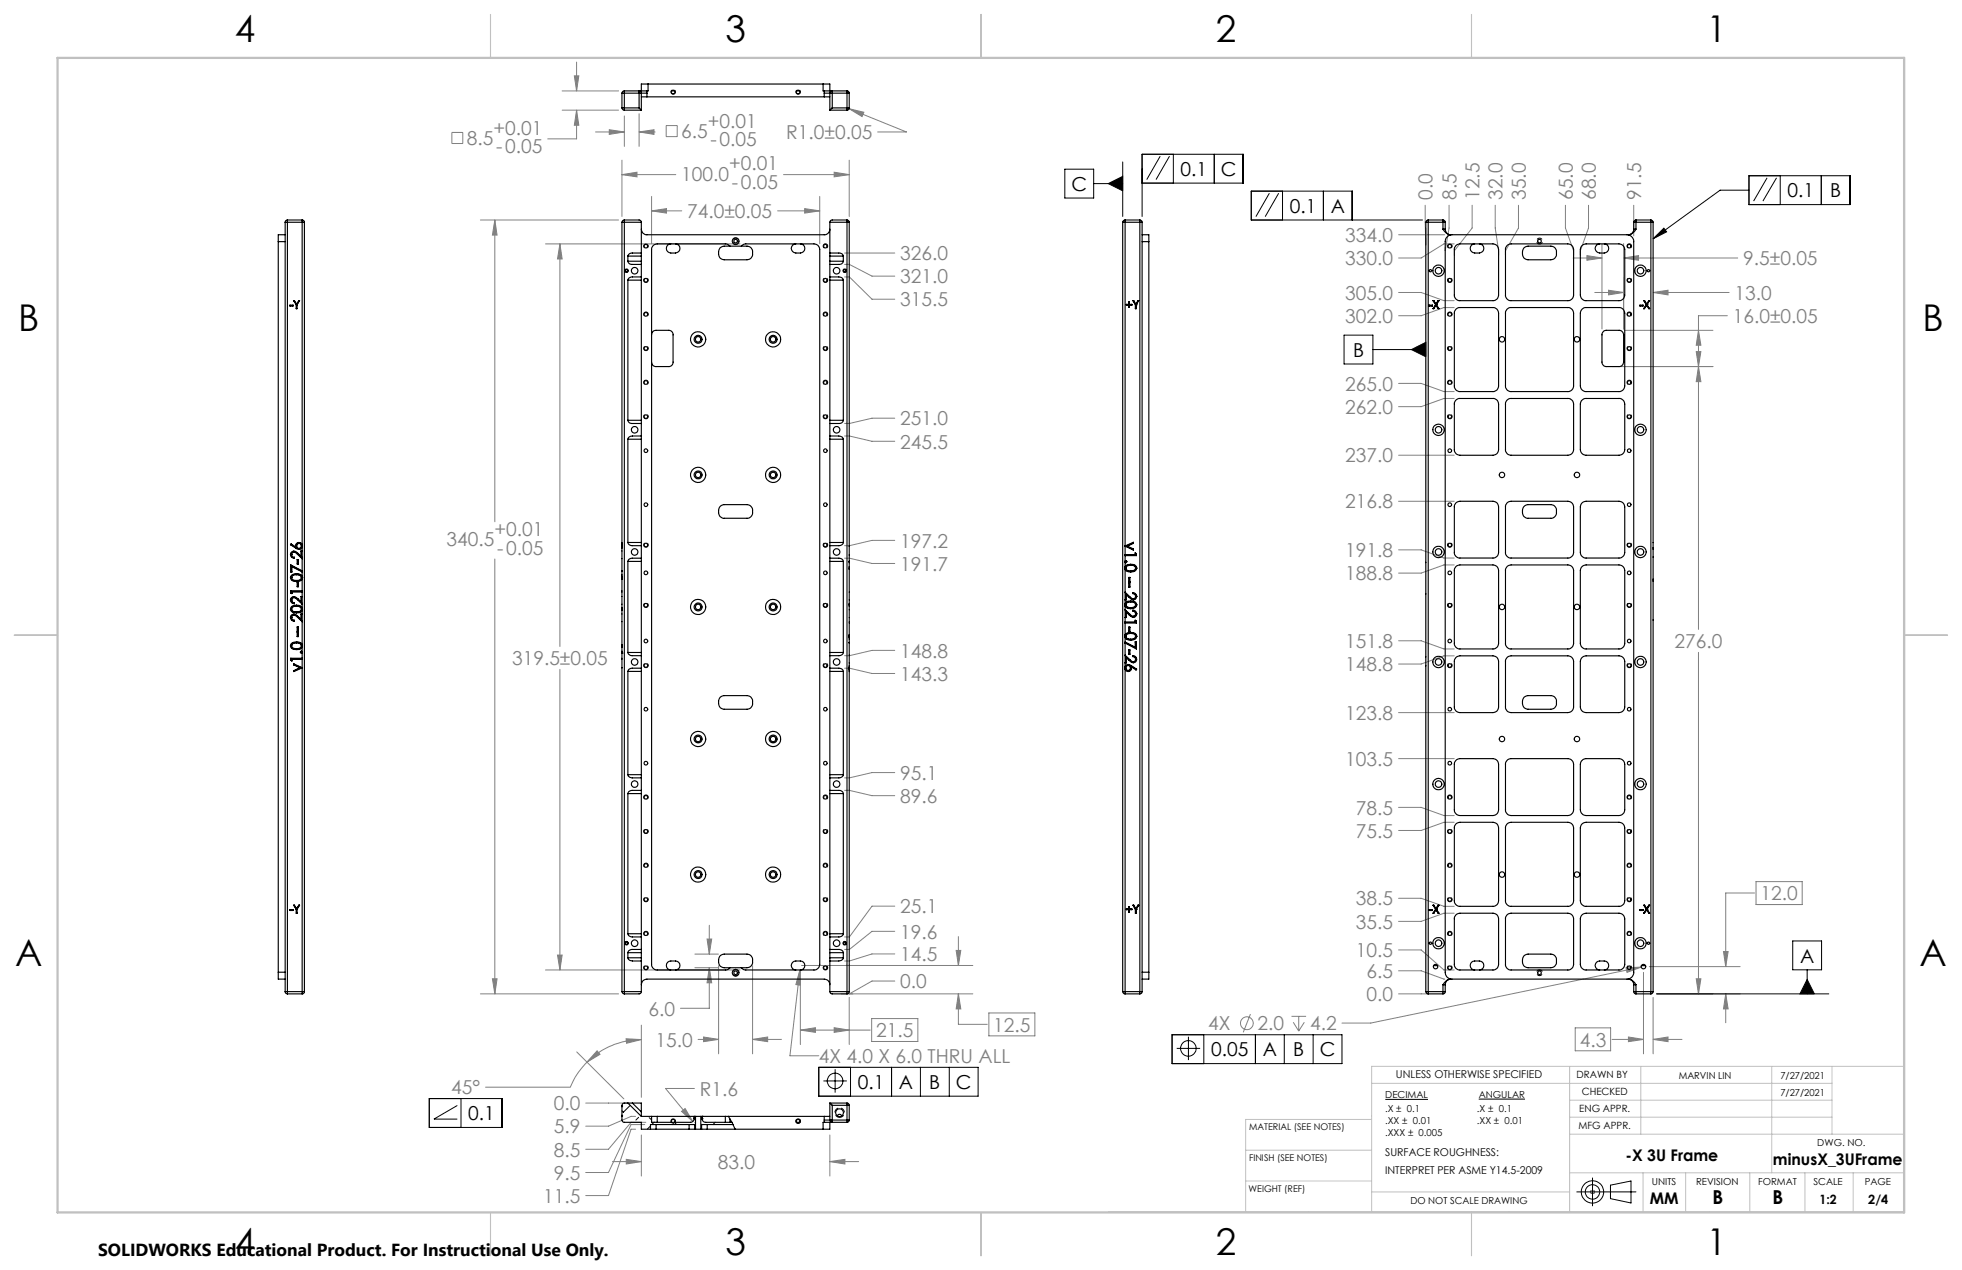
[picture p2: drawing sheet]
<svg xmlns="http://www.w3.org/2000/svg" width="432mm" height="279mm" viewBox="0 0 432 279" stroke-linecap="round" stroke-linejoin="round" font-family="sans-serif">
<defs><g id="words">
<g font-size="8.1">
<text x="51.7" y="9.3">4</text>
<text x="159.7" y="9.3">3</text>
<text x="267.6" y="9.3">2</text>
<text x="375.6" y="9.3">1</text>
<text x="4" y="72.8">B</text>
<text x="423.1" y="72.8">B</text>
<text x="3.3" y="212.5">A</text>
<text x="422.4" y="212.5">A</text>
<text x="51.7" y="276">4</text>
<text x="159.7" y="276">3</text>
<text x="267.6" y="276">2</text>
<text x="375.6" y="276">1</text>
</g>
<g font-size="4.2" fill="#808080">
<text x="108.6" y="29.6">+0.01</text>
<text x="155.8" y="28.1">+0.01</text>
<text x="102.7" y="31.9">8.5</text>
<text x="109.2" y="33.7">-0.05</text>
<text x="149.9" y="30.4">6.5</text>
<text x="156.4" y="32.2">-0.05</text>
<text x="173" y="30.6">R1.0±0.05</text>
<text x="149.9" y="39.7">100.0</text>
<text x="160.5" y="37.5">+0.01</text>
<text x="161.1" y="41.6">-0.05</text>
<text x="151.2" y="48">74.0±0.05</text>
<text x="315.3" y="44" transform="rotate(-90 315.3 44)">0.0</text>
<text x="320.5" y="44" transform="rotate(-90 320.5 44)">8.5</text>
<text x="325.6" y="44" transform="rotate(-90 325.6 44)">12.5</text>
<text x="330.7" y="44" transform="rotate(-90 330.7 44)">32.0</text>
<text x="335.8" y="44" transform="rotate(-90 335.8 44)">35.0</text>
<text x="346.1" y="44" transform="rotate(-90 346.1 44)">65.0</text>
<text x="351.2" y="44" transform="rotate(-90 351.2 44)">68.0</text>
<text x="361.2" y="44" transform="rotate(-90 361.2 44)">91.5</text>
<text x="296.1" y="53.2">334.0</text>
<text x="198.1" y="57.2">326.0</text>
<text x="296.1" y="58.3">330.0</text>
<text x="383.6" y="58.3">9.5±0.05</text>
<text x="198.1" y="62.3">321.0</text>
<text x="296.1" y="65.9">305.0</text>
<text x="381.7" y="65.9">13.0</text>
<text x="198.1" y="67.4">315.5</text>
<text x="296.1" y="71">302.0</text>
<text x="381.4" y="71">16.0±0.05</text>
<text x="296.1" y="85.9">265.0</text>
<text x="198.1" y="93.6">251.0</text>
<text x="296.1" y="91">262.0</text>
<text x="198.1" y="98.7">245.5</text>
<text x="296.1" y="101.7">237.0</text>
<text x="296.1" y="111.9">216.8</text>
<text x="108.8" y="117.9">+0.01</text>
<text x="98.2" y="120.2">340.5</text>
<text x="109.4" y="122.1">-0.05</text>
<text x="198.1" y="125.6">191.7</text>
<text x="198.1" y="120.5">197.2</text>
<text x="296.1" y="122.6">191.8</text>
<text x="296.1" y="127.7">188.8</text>
<text x="296.1" y="142.6">151.8</text>
<text x="368.6" y="142.6">276.0</text>
<text x="112.7" y="146.3">319.5±0.05</text>
<text x="198.1" y="149.8">143.3</text>
<text x="198.1" y="144.7">148.8</text>
<text x="296.1" y="147.7">148.8</text>
<text x="296.1" y="158.4">123.8</text>
<text x="198.1" y="171.5">95.1</text>
<text x="296.1" y="168.5">103.5</text>
<text x="198.1" y="176.6">89.6</text>
<text x="298.4" y="179.2">78.5</text>
<text x="298.4" y="184.3">75.5</text>
<text x="198.1" y="201">25.1</text>
<text x="298.4" y="199.2">38.5</text>
<text x="387.5" y="198.1">12.0</text>
<text x="198.1" y="206.5">19.6</text>
<text x="298.4" y="204.3">35.5</text>
<text x="198.1" y="211.5">14.5</text>
<text x="298.4" y="210.6">10.5</text>
<text x="300.8" y="215.1">6.5</text>
<text x="198.1" y="217.4">0.0</text>
<text x="300.8" y="220.2">0.0</text>
<text x="142.7" y="223.4">6.0</text>
<text x="218.6" y="226.9">12.5</text>
<text x="265.9" y="226.6">4X</text>
<text x="276.8" y="226.6">2.0</text>
<text x="288.3" y="226.6">4.2</text>
<text x="144.3" y="230.2">15.0</text>
<text x="180.2" y="233.9">4X 4.0 X 6.0 THRU ALL</text>
<text x="192.8" y="228.2">21.5</text>
<text x="347.7" y="230.2">4.3</text>
<text x="99.3" y="240.8">45°</text>
<text x="121.9" y="244.3">0.0</text>
<text x="154" y="241">R1.6</text>
<text x="121.9" y="249.3">5.9</text>
<text x="121.9" y="254.4">8.5</text>
<text x="158" y="257.1">83.0</text>
<text x="121.9" y="259.5">9.5</text>
<text x="119.5" y="264.6">11.5</text>
</g>
<g font-size="4.2">
<text x="235.8" y="42">C</text>
<text x="259.8" y="38.7">0.1</text>
<text x="268.7" y="38.7">C</text>
<text x="283.8" y="46.8">0.1</text>
<text x="292.9" y="46.8">A</text>
<text x="393.4" y="43.4">0.1</text>
<text x="402.8" y="43.4">B</text>
<text x="297.8" y="78.5">B</text>
<text x="396.2" y="211.8">A</text>
<text x="266.5" y="232.4">0.05</text>
<text x="277.9" y="232.4">A</text>
<text x="284.6" y="232.4">B</text>
<text x="290.5" y="232.4">C</text>
<text x="188.8" y="239.6">0.1</text>
<text x="197.8" y="239.6">A</text>
<text x="204.5" y="239.6">B</text>
<text x="210.4" y="239.6">C</text>
<text x="103.1" y="246.5">0.1</text>
<text x="376.9" y="265">B</text>
<text x="390.1" y="265">B</text>
</g>
<text font-size="3.8" x="21.6" y="276.3">SOLIDWORKS Educational Product. For Instructional Use Only.</text>
<g font-size="3.5">
<text x="357.8" y="255.4">-X 3U Frame</text>
<text x="390.2" y="256.3">minusX_3UFrame</text>
<text x="363.1" y="265">MM</text>
</g>
<g font-size="2.8">
<text x="400.5" y="265">1:2</text>
<text x="411.2" y="265">2/4</text>
</g>
<g font-size="2.4">
<text x="307.2" y="237.2">UNLESS OTHERWISE SPECIFIED</text>
<text x="304.8" y="254.3">SURFACE ROUGHNESS:</text>
<text x="304.8" y="258.2">INTERPRET PER ASME Y14.5-2009</text>
</g>
<g font-size="2.2">
<text x="347" y="237.2">DRAWN BY</text>
<text x="347.6" y="244.7">ENG APPR.</text>
<text x="348.1" y="240.9">CHECKED</text>
<text x="347.4" y="248.4">MFG APPR.</text>
</g>
<g font-size="2.1">
<text x="369.5" y="237.4">MARVIN LIN</text>
<text x="391.8" y="237.4">7/27/2021</text>
<text x="304.8" y="244.7">.X ± 0.1</text>
<text x="304.9" y="241.6">DECIMAL</text>
<text x="325" y="244.7">.X ± 0.1</text>
<text x="325.4" y="241.6">ANGULAR</text>
<text x="391.8" y="241.1">7/27/2021</text>
<text x="304.8" y="247.4">.XX ± 0.01</text>
<text x="304.8" y="249.9">.XXX ± 0.005</text>
<text x="325" y="247.3">.XX ± 0.01</text>
<text x="400" y="252.1">DWG. NO.</text>
<text x="363.5" y="260.7">UNITS</text>
<text x="373.3" y="260.7">REVISION</text>
<text x="386.9" y="260.7">FORMAT</text>
<text x="399.1" y="260.7">SCALE</text>
<text x="410.4" y="260.7">PAGE</text>
<text x="310.4" y="265">DO NOT SCALE DRAWING</text>
</g>
<g font-size="2">
<text x="274.9" y="248.5">MATERIAL (SEE NOTES)</text>
<text x="274.9" y="255.4">FINISH (SEE NOTES)</text>
<text x="274.8" y="262.3">WEIGHT (REF)</text>
</g>
</g></defs>
<g fill="none" stroke="#000" stroke-width=".22">
<path d="M234.4 37.2h6.3v6.4h-6.3zM247.1 35.6v12M255.3 34.4l-2.9 5.1M257.4 34.4l-3 5.1M258.2 33.9v6.4M267.2 33.9v6.4M384.9 38.7h22.3v6.3h-22.3zM388.9 39.1l-3 5.1M391 39.1l-3 5.1M391.8 38.7v6.3M400.8 38.7v6.3M240.7 40.4h6.4"/>
<path d="M243.9 40.4l3.2-1.6v3.2zM251.4 40.3h22.2v-6.4h-22.2v13.7M279.4 42.5l-3 5.2M281.4 42.5l-3 5.2M282.3 42.1v6.3M291.3 42.1v6.3M297.6 48.4v-6.3h-22.2v6.3h37.7M363.8 52.5l2.4-2.3 .6 .8zM384.9 41.8h-6.3l-14.8 10.7M295.8 73.7h6.4v6.4h-6.4zM302.2 76.9h11.6M310.6 76.9l3.2-1.6v3.2z"/>
<path d="M364.6 218.7h37.9M394.5 207h6.4v6.4h-6.4zM397.7 213.4v5.3M397.7 215.5l1.6 3.2h-3.2zM180.2 234.8h35.1v6.4h-35.1zM181.2 237.8h5.2M183.8 235.2v5.2M187.2 234.8v6.4M196.2 234.8v6.4M202.6 234.8v6.4M208.9 234.8v6.4M258 227.6h37.3v6.4h-37.3z"/>
<path d="M259 230.6h5.1M261.5 228.1v5.1M264.9 227.6v6.4M276.3 227.6v6.4M282.6 227.6v6.4M289 227.6v6.4M94.5 241.7h16v6.3h-16zM100.6 243.2l-5.1 3h5.1M101.5 241.7v6.3M304.9 241.9h9.4M325.4 241.8h10.2M350.5 259.2v6.1"/>
<path d="M347 262.2h13M350.1 261.9l.7 .7M350.8 261.9l-.7 .7M354.4 260.7l4.6-.9v4.9l-4.6-1z"/>
<circle cx="183.8" cy="237.8" r="1.71"/>
<circle cx="261.5" cy="230.6" r="1.71"/>
<circle cx="350.5" cy="262.2" r="2.45"/>
<circle cx="350.5" cy="262.2" r="1.59"/>
</g>
<g fill="none" stroke="#808080" stroke-width=".22">
<path d="M126.4 16.7h1l-.5 3.3zM126.9 13.7v6.3M99.4 29.1h2.4v2.5h-2.4zM123.7 20h12.4M123.7 24.2h12.4M126.9 24.2l.5 3.4h-1zM126.9 24.2v6.4h-6.4M131.1 29h6.3M134.1 28.5l3.3 .5-3.3 .6zM136.9 38.4l3.3-.5v1zM136.9 35.2v12.4M136.9 38.4h11.8"/>
<path d="M137.4 25.5v6.7M140.7 29l3.2-.5v1.1zM140.7 25v7.2M140.7 29h3.5M146.6 27.6h2.4v2.5h-2.4zM172.4 38.4h14.5M183.6 37.9l3.3 .5-3.3 .5zM186.9 23.9l3.2 .8-.4 .9zM186.9 23.9l12.6 5.1h-6.4M186.9 35.2v12.4M105.7 48.4h30.4M108.9 48.4l.5 3.3h-1z"/>
<path d="M108.9 48.4v66.4M120.1 53.7h42.8M123.2 53.7l.5 3.3h-1zM123.2 53.7v88.5M143.4 46.4l3.3-.5v1zM143.4 43.2v10.4M143.4 46.4h6.6M171.1 46.4h9.3M177.1 45.9l3.3 .5-3.3 .5zM180.4 43.2v10.4M185.9 58.2h1l5 2.5h5M185.9 55.7h11"/>
<path d="M307.8 51.6h10.2M313.7 45.2l.1 8.7v-3.7M318.9 45.2v5l-.8 5v-.8M320 53.7h-2.2l-5 3.1h-5M324 45.2v5l-3.9 5v1M329.1 45.2v5l.7 5v1M334.2 45.2v5l-2.9 5v1M344.5 45.2v5l1.8 5v1M346.2 56.8h6.4M349.2 56.2l3.4 .6-3.4 .5zM349.6 45.2v5l-1.8 5v1M352.6 53.6v18.8"/>
<path d="M357.3 56.8l3.3-.6v1.1zM357.3 56.8h25.1M357.3 53.6v18.8M359.6 45.2v6.7M185.9 60.9h1l5 4.9h5M307.8 64.3h5l5 1.8h2.2M320 67.7h-2.2l-5 1.8h-5M351 64.3h6.3M354 63.9l3.3 .4-3.3 .6zM357.6 72.7h19.4M363.8 64.3l3.3-.4v1zM363.8 64.3h16.7"/>
<path d="M373.3 77.4h1l-.5 3.2zM373.8 72.7l.5 3.3h-1zM380.2 69.5h-6.4v69M185.9 95.9h1l5 1.2h5M196.9 92h-5l-5 1.2h-1M307.8 84.3h5l5 1.8h2.2M320 87.7h-2.2l-5 1.8h-5M354.8 80.6h22.2M373.8 80.6l.5 3.4h-1zM196.9 118.9h-5l-5 1.2h-1M307.8 110.3h12.2M307.8 100.2h12.2"/>
<path d="M108.9 123v95.7M185.9 122.8h1l5 1.2h5M307.8 121h5l5 1.8h2.2M320 124.3h-2.2l-5 1.8h-5M123.2 147.2v66.2M185.9 147h1l5 1.2h5M196.9 143.1h-5l-5 1.2h-1M307.8 141h5l5 1.8h2.2M307.8 156.8h12.2M320 144.3h-2.2l-5 1.8h-5M373.8 143.5v75.2M185.9 173.9h1l5 1.1h5"/>
<path d="M196.9 170h-5l-5 1.1h-1M307.8 177.6h5l5 1.8h2.2M307.8 166.9h12.2M196.9 199.4h-5l-5 6.7h-1M307.8 197.6h5l5 1.8h2.2M320 180.9h-2.2l-5 1.8h-5M386.2 196.5h-6.4v16.2M386.5 194h10.1v5h-10.1zM105.7 218.7h30.4M108.4 215.3h1l-.5 3.4zM120.1 213.4h42.8M122.7 210.1h1l-.5 3.3z"/>
<path d="M152.9 209.9h5.2M152.9 212.9h5.2M155.6 206.6h1l-.5 3.3zM156.1 212.9l.5 3.3h-1zM156.1 212.9v8.9h-6.3M156.1 203.6v6.3M158.2 212.4v19.4M165.6 212.4v19.4M176 213.4l.1 3.3-.9-.1zM176 213.4l-2.2 18.9h6.4M176.1 213.7v16.1M176.4 212.4h37.7"/>
<path d="M185.2 218.7h28.9M186.9 219.4v10.4M196.9 215.8h-5l-5 2.9M196.9 209.9h-5l-5 1.5h-1M196.9 204.9h-5l-5 4h-1M210.4 209.1h1.1l-.6 3.3zM210.9 218.7l.6 3.3h-1.1zM210.9 218.7v6.7h6.4M210.9 206.1v6.3M307.8 218.7h6.5M307.8 213.6h5l5.2 1.8M307.8 209h5l5 4.4h2.2"/>
<path d="M320 200.9h-2.2l-5 1.8h-5M357.9 212.9l3.3-.1-3.1 1.1zM361.2 212.8l-59.5 12.3h-6.4M361.7 213.9v17.9M363 212.7h20M363.8 219.4v12.4M364.6 218.7h18.4M373.3 215.3h1l-.5 3.4zM379.3 209.3h1l-.5 3.4zM379.8 218.7l.5 3.3h-1zM379.8 218.7v6.3M126.9 231.4l10.4 10.4"/>
<path d="M129.2 233.7a16 16 0 0 0-3.7 5.5h-18.6M131.4 231.2l.6 .8-2.8 1.7zM137.8 228.5l3.3 .2-3.2 .8zM141.1 228.7a17.1 17.1 0 0 0-11.9 5M141.1 225.5v15.9M152.8 239.5h-6.3l6 7.2M153.6 228.7h4.6M154.8 228.1l3.4 .6-3.4 .5zM165.6 228.7l3.3-.6v1.1zM165.6 228.7h6.4M176.1 226.6l3.4-.5v1zM176.1 226.6h15.4"/>
<path d="M183.6 226.1l3.3 .5-3.3 .5zM191.8 224.1h10.2v5h-10.2zM217.6 222.8h10.2v5.1h-10.2zM275.2 223.1l-1.6 4M284.2 223.6h3.2M284.6 224.9l1.2 1.9M285.8 223.6v3.2M287.1 224.9l-1.3 1.9M346.7 226.1h7.8v5.1h-7.8zM354.8 228.7h6.9M358.4 228.1l3.3 .6-3.3 .5zM363.8 228.7l3.3-.6v1.1z"/>
<path d="M363.8 228.7h6.4M128.9 242.7h9.3M134.8 255.6h6.3M137.8 255.1l3.3 .5-3.3 .5zM139.9 245.6h-1l-5 2.2h-5M139.9 248.4h-1l-5 14.6h-5M141.1 249.7v9M141.9 247.4h-3l-5 10.6h-5M142.1 246.9h-3.2l-5 5.9h-5M150 244.5l.8-.6 1.7 2.8zM182.6 255.6l3.3-.5v1zM182.6 249.7v9"/>
<path d="M182.6 255.6h6.4"/>
<circle cx="274.4" cy="225.1" r="1.41"/>
</g>
<g fill="none" stroke="#c0c0c0" stroke-width=".22">
<path d="M301.9 238.3h101.3M345.4 234.6v32M361.1 234.6v14.9M389.9 234.6v23.4M403.2 234.6v14.9M274.1 253h27.8M274.1 259.8h27.8M301.9 246.3h-27.8v20.3M345.4 249.5h73.5M345.4 258h73.5M345.4 242h57.8M345.4 245.8h57.8"/>
<path d="M361.6 258v8.6M371 258v8.6M385.1 258v8.6M397.2 258v8.6M407.8 258v8.6M243.9 266.6h175M301.9 262.2h43.5M350 262.2h1M350.1 261.9l.7 .7M350.5 261.7v1M350.8 261.9l-.7 .7M418.9 265.1v-30.5h-117v32"/>
</g>
<path d="M184.8 245.8a1.04 1.04 0 0 1-.9-1.5 1.04 1.04 0 0 1 1.7-.1 1.04 1.04 0 0 1-.7 1.6h-.1" fill="none" stroke="#000" stroke-width=".22" stroke-dasharray="1.3 .6" stroke-dashoffset=".2" stroke-linecap="butt"/>
<g fill="none" stroke="#000" stroke-width=".22" stroke-dasharray="1.3 .6" stroke-linecap="butt">
<path d="M148.2 20.7a.5 .5 0 0 1-.5-.7 .5 .5 0 0 1 .9-.1 .5 .5 0 0 1-.3 .8h-.1M175.7 20.7a.5 .5 0 0 1-.5-.7 .5 .5 0 0 1 .9-.1 .5 .5 0 0 1-.3 .8h-.1M142.2 53.6a.5 .5 0 0 0-.5 .8 .5 .5 0 0 0 .9 0 .5 .5 0 0 0-.3-.8h-.1M181.7 53.6a.5 .5 0 0 0-.5 .8 .5 .5 0 0 0 .9 0 .5 .5 0 0 0-.3-.8h-.1M319.1 53.6a.5 .5 0 0 1 .4 .8 .5 .5 0 0 1-.8 0 .5 .5 0 0 1 .3-.8h.1M358.6 53.6a.5 .5 0 0 1 .4 .8 .5 .5 0 0 1-.8 0 .5 .5 0 0 1 .3-.8h.1M142.2 68.6a.5 .5 0 0 0-.5 .8 .5 .5 0 0 0 .9 0 .5 .5 0 0 0-.3-.8h-.1M142.2 62.1a.5 .5 0 0 1-.5-.7 .5 .5 0 0 1 .9-.1 .5 .5 0 0 1-.3 .8h-.1M142.2 77.1a.5 .5 0 0 1-.5-.7 .5 .5 0 0 1 .9-.1 .5 .5 0 0 1-.3 .8h-.1M181.7 68.6a.5 .5 0 0 0-.5 .8 .5 .5 0 0 0 .9 0 .5 .5 0 0 0-.3-.8h-.1M181.7 62.1a.5 .5 0 0 1-.5-.7 .5 .5 0 0 1 .9-.1 .5 .5 0 0 1-.3 .8h-.1M181.7 77.1a.5 .5 0 0 1-.5-.7 .5 .5 0 0 1 .9-.1 .5 .5 0 0 1-.3 .8h-.1"/>
<path d="M319.1 68.6a.5 .5 0 0 1 .4 .8 .5 .5 0 0 1-.8 0 .5 .5 0 0 1 .3-.8h.1M319.1 62.1a.5 .5 0 0 0 .4-.7 .5 .5 0 0 0-.8-.1 .5 .5 0 0 0 .3 .8h.1M319.1 77.1a.5 .5 0 0 0 .4-.7 .5 .5 0 0 0-.8-.1 .5 .5 0 0 0 .3 .8h.1M358.6 68.6a.5 .5 0 0 1 .4 .8 .5 .5 0 0 1-.8 0 .5 .5 0 0 1 .3-.8h.1M358.6 62.1a.5 .5 0 0 0 .4-.7 .5 .5 0 0 0-.8-.1 .5 .5 0 0 0 .3 .8h.1M358.6 77.1a.5 .5 0 0 0 .4-.7 .5 .5 0 0 0-.8-.1 .5 .5 0 0 0 .3 .8h.1M142.2 83.6a.5 .5 0 0 0-.5 .8 .5 .5 0 0 0 .9 0 .5 .5 0 0 0-.3-.8h-.1M142.2 92.1a.5 .5 0 0 1-.5-.7 .5 .5 0 0 1 .9-.1 .5 .5 0 0 1-.3 .8h-.1M181.7 83.6a.5 .5 0 0 0-.5 .8 .5 .5 0 0 0 .9 0 .5 .5 0 0 0-.3-.8h-.1M181.7 92.1a.5 .5 0 0 1-.5-.7 .5 .5 0 0 1 .9-.1 .5 .5 0 0 1-.3 .8h-.1M319.1 83.6a.5 .5 0 0 1 .4 .8 .5 .5 0 0 1-.8 0 .5 .5 0 0 1 .3-.8h.1M319.1 92.1a.5 .5 0 0 0 .4-.7 .5 .5 0 0 0-.8-.1 .5 .5 0 0 0 .3 .8h.1"/>
<path d="M358.6 83.6a.5 .5 0 0 1 .4 .8 .5 .5 0 0 1-.8 0 .5 .5 0 0 1 .3-.8h.1M358.6 92.1a.5 .5 0 0 0 .4-.7 .5 .5 0 0 0-.8-.1 .5 .5 0 0 0 .3 .8h.1M142.2 120.4a.5 .5 0 0 1-.5-.7 .5 .5 0 0 1 .9-.1 .5 .5 0 0 1-.3 .8h-.1M142.2 133.6a.5 .5 0 0 1-.5-.7 .5 .5 0 0 1 .9-.1 .5 .5 0 0 1-.3 .8h-.1M181.7 120.4a.5 .5 0 0 1-.5-.7 .5 .5 0 0 1 .9-.1 .5 .5 0 0 1-.3 .8h-.1M181.7 133.6a.5 .5 0 0 1-.5-.7 .5 .5 0 0 1 .9-.1 .5 .5 0 0 1-.3 .8h-.1M319.1 120.4a.5 .5 0 0 0 .4-.7 .5 .5 0 0 0-.8-.1 .5 .5 0 0 0 .3 .8h.1M319.1 133.6a.5 .5 0 0 0 .4-.7 .5 .5 0 0 0-.8-.1 .5 .5 0 0 0 .3 .8h.1M358.6 120.4a.5 .5 0 0 0 .4-.7 .5 .5 0 0 0-.8-.1 .5 .5 0 0 0 .3 .8h.1M358.6 133.6a.5 .5 0 0 0 .4-.7 .5 .5 0 0 0-.8-.1 .5 .5 0 0 0 .3 .8h.1M142.2 146.9a.5 .5 0 0 1-.5-.7 .5 .5 0 0 1 .9-.1 .5 .5 0 0 1-.3 .8h-.1M181.7 146.9a.5 .5 0 0 1-.5-.7 .5 .5 0 0 1 .9-.1 .5 .5 0 0 1-.3 .8h-.1"/>
<path d="M319.1 146.9a.5 .5 0 0 0 .4-.7 .5 .5 0 0 0-.8-.1 .5 .5 0 0 0 .3 .8h.1M358.6 146.9a.5 .5 0 0 0 .4-.7 .5 .5 0 0 0-.8-.1 .5 .5 0 0 0 .3 .8h.1M142.2 174.9a.5 .5 0 0 1 .4 .7 .5 .5 0 0 1-.8 .1 .5 .5 0 0 1 .3-.8h.1M181.7 174.9a.5 .5 0 0 1 .4 .7 .5 .5 0 0 1-.8 .1 .5 .5 0 0 1 .3-.8h.1M319.1 174.9a.5 .5 0 0 0-.5 .7 .5 .5 0 0 0 .9 .1 .5 .5 0 0 0-.3-.8h-.1M358.6 174.9a.5 .5 0 0 0-.5 .7 .5 .5 0 0 0 .9 .1 .5 .5 0 0 0-.3-.8h-.1M142.2 198.4a.5 .5 0 0 0 .4-.7 .5 .5 0 0 0-.8-.1 .5 .5 0 0 0 .3 .8h.1M142.2 183.4a.5 .5 0 0 0 .4-.7 .5 .5 0 0 0-.8-.1 .5 .5 0 0 0 .3 .8h.1M142.2 189.9a.5 .5 0 0 1 .4 .7 .5 .5 0 0 1-.8 .1 .5 .5 0 0 1 .3-.8h.1M181.7 198.4a.5 .5 0 0 0 .4-.7 .5 .5 0 0 0-.8-.1 .5 .5 0 0 0 .3 .8h.1M181.7 183.4a.5 .5 0 0 0 .4-.7 .5 .5 0 0 0-.8-.1 .5 .5 0 0 0 .3 .8h.1M181.7 189.9a.5 .5 0 0 1 .4 .7 .5 .5 0 0 1-.8 .1 .5 .5 0 0 1 .3-.8h.1"/>
<path d="M319.1 198.4a.5 .5 0 0 1-.5-.7 .5 .5 0 0 1 .9-.1 .5 .5 0 0 1-.3 .8h-.1M319.1 183.4a.5 .5 0 0 1-.5-.7 .5 .5 0 0 1 .9-.1 .5 .5 0 0 1-.3 .8h-.1M319.1 189.9a.5 .5 0 0 0-.5 .7 .5 .5 0 0 0 .9 .1 .5 .5 0 0 0-.3-.8h-.1M358.6 198.4a.5 .5 0 0 1-.5-.7 .5 .5 0 0 1 .9-.1 .5 .5 0 0 1-.3 .8h-.1M358.6 183.4a.5 .5 0 0 1-.5-.7 .5 .5 0 0 1 .9-.1 .5 .5 0 0 1-.3 .8h-.1M358.6 189.9a.5 .5 0 0 0-.5 .7 .5 .5 0 0 0 .9 .1 .5 .5 0 0 0-.3-.8h-.1M142.2 213.4a.5 .5 0 0 0 .4-.7 .5 .5 0 0 0-.8-.1 .5 .5 0 0 0 .3 .8h.1M142.2 204.9a.5 .5 0 0 1 .4 .7 .5 .5 0 0 1-.8 .1 .5 .5 0 0 1 .3-.8h.1M181.7 213.4a.5 .5 0 0 0 .4-.7 .5 .5 0 0 0-.8-.1 .5 .5 0 0 0 .3 .8h.1M181.7 204.9a.5 .5 0 0 1 .4 .7 .5 .5 0 0 1-.8 .1 .5 .5 0 0 1 .3-.8h.1M319.1 213.4a.5 .5 0 0 1-.5-.7 .5 .5 0 0 1 .9-.1 .5 .5 0 0 1-.3 .8h-.1M319.1 204.9a.5 .5 0 0 0-.5 .7 .5 .5 0 0 0 .9 .1 .5 .5 0 0 0-.3-.8h-.1"/>
<path d="M358.6 213.4a.5 .5 0 0 1-.5-.7 .5 .5 0 0 1 .9-.1 .5 .5 0 0 1-.3 .8h-.1M358.6 204.9a.5 .5 0 0 0-.5 .7 .5 .5 0 0 0 .9 .1 .5 .5 0 0 0-.3-.8h-.1M148.2 246.2a.5 .5 0 0 0-.5 .7 .5 .5 0 0 0 .9 .1 .5 .5 0 0 0-.3-.8h-.1M175.7 246.2a.5 .5 0 0 0-.5 .7 .5 .5 0 0 0 .9 .1 .5 .5 0 0 0-.3-.8h-.1M175.7 247.2a.5 .5 0 0 1-.5-.8 .5 .5 0 0 1 .9-.1 .5 .5 0 0 1-.3 .8l-.1 .1"/>
</g>
<path d="M161.9 53.7a.65 .65 0 0 1-.6-1 .65 .65 0 0 1 1.1-.1 .65 .65 0 0 1-.4 1.1h-.1M338.8 53.7a.65 .65 0 0 0 .6-1 .65 .65 0 0 0-1.1-.1 .65 .65 0 0 0 .4 1.1h.1M161.9 213.3a.65 .65 0 0 1 .6 1 .65 .65 0 0 1-1.1 .1 .65 .65 0 0 1 .4-1.1h.1M338.8 213.3a.65 .65 0 0 0-.6 1 .65 .65 0 0 0 1.1 .1 .65 .65 0 0 0-.4-1.1h-.1" fill="none" stroke="#000" stroke-width=".22" stroke-dasharray="1.3 .6" stroke-dashoffset=".5" stroke-linecap="butt"/>
<path d="M418.9 234.6v32" fill="none" stroke="#c0c0c0" stroke-width=".22" stroke-dasharray="15.2 1.3 1.3 1.3" stroke-dashoffset="1.2"/>
<path d="M108 3.2v9.5M215.9 3.2v9.5M323.8 3.2v9.5M3.1 139.7h9.6M419.1 139.7h9.5M108 266.7v9.6M215.9 266.7v9.6M323.8 266.7v9.6" fill="none" stroke="#c0c0c0" stroke-width=".25"/>
<path d="M12.7 12.7h406.4v254h-406.4z" fill="none" stroke="#c0c0c0" stroke-width=".5"/>
<path d="M243.9 40.4l3.2-1.6v3.2z" fill="#000"/>
<path d="M123.2 53.7l.5 3.3h-1zM122.7 210.1h1l-.5 3.3zM143.4 46.4l3.3-.5v1zM177.1 45.9l3.3 .5-3.3 .5zM136.9 38.4l3.3-.5v1zM183.6 37.9l3.3 .5-3.3 .5zM108.9 48.4l.5 3.3h-1zM108.4 215.3h1l-.5 3.4zM176 213.4l-.8 3.2 .9 .1zM165.6 228.7l3.3-.6v1.1zM154.8 228.1l3.4 .6-3.4 .5zM155.6 206.6h1l-.5 3.3zM156.1 212.9l.5 3.3h-1zM176.1 226.6l3.4-.5v1zM183.6 226.1l3.3 .5-3.3 .5zM210.4 209.1h1.1l-.6 3.3zM210.9 218.7l.6 3.3h-1.1zM126.4 16.7h1l-.5 3.3zM126.9 24.2l.5 3.4h-1zM134.1 28.5l3.3 .5-3.3 .6zM140.7 29l3.2-.5v1.1zM186.9 23.9l2.8 1.7 .4-.9zM150 244.5l2.5 2.2-1.7-2.8zM137.8 228.5l3.3 .2-3.2 .8zM131.4 231.2l.6 .8-2.8 1.7zM137.8 255.1l3.3 .5-3.3 .5zM182.6 255.6l3.3-.5v1zM373.8 72.7l.5 3.3h-1zM373.3 77.4h1l-.5 3.2zM373.3 215.3h1l-.5 3.4zM373.8 80.6l.5 3.4h-1zM349.2 56.2l3.4 .6-3.4 .5zM357.3 56.8l3.3-.6v1.1zM354 63.9l3.3 .4-3.3 .6zM363.8 64.3l3.3-.4v1zM379.3 209.3h1l-.5 3.4zM379.8 218.7l.5 3.3h-1zM358.4 228.1l3.3 .6-3.3 .5zM363.8 228.7l3.3-.6v1.1zM357.9 212.9l.2 1 3.1-1.1z" fill="#808080"/>
<path d="M363.8 52.5l2.4-2.3 .6 .8zM397.7 215.5l1.6 3.2h-3.2zM310.6 76.9l3.2 1.6v-3.2z" fill="#000"/>
<g fill="none" stroke="#000" stroke-width=".25">
<path d="M142.6 18.5h-1.5v1.5M142.6 18.5v1.5h-.3M142.6 18.5h38.6M181.2 18.5h1.4v1.5M181.2 18.5v1.5h.3M136.9 20.5h.5M136.9 23.7h.5M136.9 23.7l.2 .5h.3M136.9 20.5v3.2M137.4 20v.5M137.4 23.7v.5M137.4 20l-.3 .1-.2 .4"/>
<path d="M137.4 20.5v3.2M137.4 20.5h3.3M137.4 23.7h3.3M137.4 20h3.3M137.4 24.2h3.7M140.7 20.5h.4M140.7 20v.5M140.7 20l.2 .1 .2 .4M140.7 23.7l.4 .5M140.7 20h1.6M140.7 20.5v3.2M141.1 20.5h1.3"/>
<path d="M141.1 21.3h1.3M141.1 20.5v3.7M142.3 20l.1 .5M142.4 20.5v.8M142.4 21.3h39M147.8 20h.6M175.3 20h.7M181.4 20.5h1.2M181.4 21.3h1.2M181.4 20.5v.8M181.5 20l-.1 .5M181.5 20h1.7"/>
<path d="M182.6 20.5h.6M182.6 20.5v3.7M182.6 24.2h3.8M183.2 23.7l-.6 .5M183.2 20v.5M183.2 20l-.4 .1-.2 .4M183.2 20.5h3.2M183.2 23.7h3.2M183.2 20.5v3.2M183.2 20h3.2M186.4 20v.5M186.4 23.7v.5"/>
<path d="M186.4 20.5h.5M186.4 23.7h.5M186.4 20l.3 .1 .2 .4M186.4 20.5v3.2M186.9 23.7l-.2 .5h-.3M186.9 20.5v3.2M61.2 53.2h1.6M61.2 53.2v160.7M62.8 48.9h.5M62.8 51.6h-1.6v1.6M62.8 48.9v169.3M63.3 48.4l-.4 .1-.1 .4"/>
<path d="M63.3 48.4v.5M63.3 48.9h3.2M63.3 48.4h3.2M63.3 48.9v169.3M66.5 48.9h.5M66.5 48.4v.5M66.5 48.4l.4 .1 .1 .4M66.5 48.9v70.9M67 48.9v169.3M136.9 48.9h.5M136.9 48.9v71.2M137.4 48.4l-.3 .1-.2 .4"/>
<path d="M137.4 48.4v.5M137.4 48.4h3.3l.3 .2 .1 .3M137.4 48.9h3.7M137.4 48.9v169.3M138.2 57.5a.89 .89 0 0 0 1 .7h1.9M138.2 56.3v1.2M138.2 56.3h2.9M138.2 57.5h2.9M141.1 55.7h-1.9a.86 .86 0 0 0-1 .6M141.1 57.5v.7M141.1 55.7v.6M141.1 50.4a1.21 1.21 0 0 0 1.3 1.2h39a1.21 1.21 0 0 0 1.2-1.2"/>
<path d="M141.1 48.9v6.8M141.1 56.3v1.2M141.1 58.2v2.7M147.6 53.7a1.01 1.01 0 0 0-1 1 1.01 1.01 0 0 0 1 1h1.1a1.01 1.01 0 0 0 .9-1 1.01 1.01 0 0 0-.9-1M158.5 54.5l.9-.3h5a1.52 1.52 0 0 1 1.2 1.5 1.52 1.52 0 0 1-1.2 1.4h-5a1.56 1.56 0 0 1-.9-2.6zM160.7 54.2l-.9-.5h-15.2a1.21 1.21 0 0 0-1.2 1.2v157.3a1.21 1.21 0 0 0 1.2 1.2h15.2l.4-.1 .5-.4M163.2 54.2l.8-.5h15.1a1.26 1.26 0 0 1 1.3 1.2v157.3a1.26 1.26 0 0 1-1.3 1.2h-15.1l-.4-.1-.4-.4M175.2 53.7a1.01 1.01 0 0 0-1.1 1 1.01 1.01 0 0 0 1.1 1h.9a1.01 1.01 0 0 0 1-1 1.01 1.01 0 0 0-1-1M182.6 55.7h2a.83 .83 0 0 1 1 .6M182.6 57.5v.7M182.6 55.7v.6M182.6 48.9v6.8"/>
<path d="M182.6 56.3v1.2M182.6 58.2v2.7M182.6 48.9h3.8M182.6 56.3h3M182.6 57.5h3M185.6 57.5a.89 .89 0 0 1-1 .7h-2M185.6 56.3v1.2M186.4 48.4v.5M186.4 48.4h-3.3l-.3 .1-.2 .4M186.4 48.9h.5M186.4 48.4l.4 .1 .1 .4M186.4 48.9v169.3"/>
<path d="M186.9 48.9v74.6M247.1 48.9h.5M247.1 48.9v169.3M247.6 48.4v.5M247.6 48.4l-.3 .1-.2 .4M247.6 48.9h3.3M247.6 48.4h3.3M247.6 48.9v74.6M250.9 48.9h.5M250.9 48.4v.5M250.9 48.4l.4 .2 .1 .3M250.9 48.9v169.3"/>
<path d="M251.4 51.6h1.4v1.6M251.4 48.9v169.3M251.4 53.2h1.4M252.8 53.2v160.7M313.8 48.9h.5M313.8 48.9v169.3M314.3 48.4v.5M314.3 48.4l-.3 .1-.2 .4M314.3 48.9h3.3M314.3 48.4h3.3M314.3 48.9v169.3M317.6 50.4l.1 .3a1.93 1.93 0 0 0 1.5 .9"/>
<path d="M317.6 50.4h.5M317.6 48.4v.5M317.6 48.4l.4 .2 .1 .3M317.6 48.9h.5M317.6 48.9v1.5M318.1 50.4a1.21 1.21 0 0 0 1.2 1.2M318.1 48.9v1.5M318.5 52.1l.5-.3 .5-.2h38.6a1.51 1.51 0 0 1 1.5 1.6v160.7a1.45 1.45 0 0 1-1.5 1.5h-38.6a1.45 1.45 0 0 1-1.4-1.5v-160.7l.1-.6zM320.4 54l.9-.3h7.3a1.21 1.21 0 0 1 1.2 1.2v10a1.21 1.21 0 0 1-1.2 1.2h-7.3a1.21 1.21 0 0 1-1.2-1.2v-10.3zM324.6 53.7a1.01 1.01 0 0 0-1 1 1.01 1.01 0 0 0 1 1h1a1.01 1.01 0 0 0 1-1 1.01 1.01 0 0 0-1-1M331.7 54l.9-.3h12.5a1.26 1.26 0 0 1 1.2 1.2v10a1.26 1.26 0 0 1-1.2 1.2h-12.5a1.21 1.21 0 0 1-1.3-1.2v-10.3zM335.4 54.5l.9-.3h5a1.52 1.52 0 0 1 1.3 1.5 1.52 1.52 0 0 1-1.3 1.5h-5a1.56 1.56 0 0 1-.9-2.7z"/>
<path d="M348.2 54l.9-.3h7.2a1.26 1.26 0 0 1 1.3 1.2v10a1.26 1.26 0 0 1-1.3 1.2h-7.2a1.26 1.26 0 0 1-1.3-1.2v-10zM352.1 53.7a1.01 1.01 0 0 0-1.1 1 1.01 1.01 0 0 0 1.1 1h1a1.01 1.01 0 0 0 .9-1 1.01 1.01 0 0 0-.9-1M359.6 50.4a1.21 1.21 0 0 1-1.3 1.2M359.6 50.4h.4M359.6 48.9h.4M359.6 48.9v1.5M360 50.4l-.1 .3a1.93 1.93 0 0 1-1.5 .9M360 48.4v.5M360 48.4l-.3 .1-.1 .4M360 48.9h3.3M360 48.4h3.3M360 48.9v1.5"/>
<path d="M363.3 48.9h.5M363.3 48.4v.5M363.3 48.4l.4 .1 .1 .4M363.3 48.9v169.3M363.8 48.9v169.3M63.8 67.1h.7M63.8 67.3h.7M63.8 67.1v.2M63.8 67.1l.1 .1M63.9 67.2l-.1 .1M63.9 67.2h.5M64.4 67.2l.1 .1"/>
<path d="M64.5 67.1v.2M64.5 67.1l-.1 .1M64.6 66.1h.2M64.6 66.1l.6 1M64.6 66.1l.2 .1M64.8 66.2l.5 .9M64.8 66.1l.5 .8M64.8 66.1v.1M65.2 67.9h.2M65.2 67.1h.2M65.2 67.1v.8M65.3 67.1h.1"/>
<path d="M65.3 66.9v.9M65.3 67.8l.1 .1M65.3 67.8l-.1 .1M65.4 67.1v.8M65.8 66.1h.1M65.8 66.1l-.5 .8M65.8 66.1v.1M65.8 66.2l-.5 .9M65.9 66.1l-.5 1M65.9 66.1l-.1 .1M138.2 61.6v30.9M138.2 61.6h2.9"/>
<path d="M141.1 60.9h-1.9a.93 .93 0 0 0-1 .7M141.1 60.9v.7M141.1 61.6v30.9M143.4 73.7a.96 .96 0 0 1 1-1h2.7a.96 .96 0 0 1 1 1v6a.96 .96 0 0 1-1 .9h-2.7a.96 .96 0 0 1-1-.9M182.6 60.9h2a.88 .88 0 0 1 1 .7M182.6 60.9v.7M182.6 61.6v30.9M182.6 61.6h3M185.6 61.6v30.9M247.9 67.1h.5M247.9 67h.5M247.9 67v.1"/>
<path d="M247.9 67h.1M248 67h1M248 67l-.1 .1M248.4 66.5v.5M248.4 67.1v.5M248.4 67.6h.2M248.4 66.5h.2M248.4 67l.2 .1M248.4 66.5h.1M248.5 67.6h-.1M248.5 66.5v1.1M248.5 67.6h.1"/>
<path d="M248.6 67.1h.5M248.6 66.5v.5M248.6 67.1v.5M248.6 67h.5M248.6 67l-.2 .1M248.6 66.5h-.1M249 67l.1 .1M249.1 67v.1M249.1 67h-.1M249.3 66.1h.2M249.3 66.1l.6 1M249.3 66.1l.1 .1"/>
<path d="M249.4 66.2l.6 .9M249.5 66.1l.5 .8M249.5 66.1l-.1 .1M249.9 67.1v.8M249.9 67.9h.1M249.9 67.1h.1M250 67.1h.1M250 66.9v.9M250 67.8v.1M250 67.8l-.1 .1M250 67.1v.8M250.4 66.1h.2"/>
<path d="M250.4 66.1l-.4 .8M250.4 66.1l.1 .1M250.5 66.2l-.5 .9M250.6 66.1l-.6 1M250.6 66.1l-.1 .1M314.5 67.1h.7M314.5 67.3h.7M314.5 67.1v.2M314.5 67.1l.1 .1M314.6 67.2h.5M314.6 67.2l-.1 .1M315.1 67.2l.1 .1"/>
<path d="M315.2 67.1v.2M315.2 67.1l-.1 .1M315.4 67.9h.2M315.4 66.1h.2M315.4 66.1l.5 .9M315.4 66.1l.1 .1M315.5 66.2l.5 .8M315.5 67.8l-.1 .1M315.5 67.8l.1 .1M315.6 66.1l.4 .8M315.6 66.1l-.1 .1M315.9 67h.2"/>
<path d="M315.9 67l-.5 .9M316 67h.1M316 67.2l-.4 .7M316 67.2l.5 .7M316 67l.5 .8M316 66.9v.3M316 67l-.5 .8M316.1 67l.6 .9M316.5 66.1h.2M316.5 66.1l-.5 .8M316.5 66.1v.1M316.5 67.9h.2"/>
<path d="M316.5 67.8l.2 .1M316.5 67.8v.1M316.5 66.2l-.5 .8M316.7 66.1l-.6 .9M316.7 66.1l-.2 .1M320.4 68l.7-.3h7.5a1.21 1.21 0 0 1 1.2 1.2v16a1.21 1.21 0 0 1-1.2 1.2h-7.3a1.21 1.21 0 0 1-1.2-1.2v-16.2zM331.7 68l.6-.3h12.8a1.26 1.26 0 0 1 1.2 1.2v16a1.26 1.26 0 0 1-1.2 1.2h-12.5a1.21 1.21 0 0 1-1.3-1.2v-16.2zM348.2 68l.6-.3h7.5a1.26 1.26 0 0 1 1.3 1.2v16a1.26 1.26 0 0 1-1.3 1.2h-7.2a1.26 1.26 0 0 1-1.3-1.2v-16zM352.8 73l.6-.3h2.9a1.02 1.02 0 0 1 1 1v6a1.02 1.02 0 0 1-1 .9h-2.7a.96 .96 0 0 1-1-.9v-6.3zM360.9 67.1h.7M360.9 67.3h.7M360.9 67.1v.2"/>
<path d="M360.9 67.1l.1 .1M361 67.2h.5M361 67.2l-.1 .1M361.5 67.2l.1 .1M361.6 67.1v.2M361.6 67.1l-.1 .1M361.7 67.9h.2M361.8 66.1h.1M361.8 66.1l.5 .9M361.8 66.1l.1 .1M361.9 67.8l-.2 .1M361.9 67.8v.1"/>
<path d="M361.9 66.2l.5 .8M361.9 66.1l.5 .8M361.9 66.1v.1M362.3 67h.2M362.3 67l-.6 .9M362.4 67h.1M362.4 67.2l-.5 .7M362.4 67.2l.5 .7M362.4 67l.5 .8M362.4 66.9v.3M362.4 67l-.5 .8M362.5 67l.5 .9"/>
<path d="M362.9 67.9h.1M362.9 66.1h.1M362.9 66.1l-.5 .8M362.9 66.1v.1M362.9 66.2l-.5 .8M362.9 67.8l.1 .1M362.9 67.8v.1M363 66.1l-.5 .9M363 66.1l-.1 .1M138.2 92.5a.89 .89 0 0 0 1 .7h1.9M138.2 96.6v22.7M138.2 96.6h2.9"/>
<path d="M138.2 92.5h2.9M141.1 95.9h-1.9a.93 .93 0 0 0-1 .7M141.1 92.5v.7M141.1 95.9v.7M141.1 93.2v2.7M141.1 96.6v22.7M182.6 95.9h2a.88 .88 0 0 1 1 .7M182.6 92.5v.7M182.6 95.9v.7M182.6 93.2v2.7M182.6 96.6v22.7M182.6 96.6h3"/>
<path d="M182.6 92.5h3M185.6 92.5a.89 .89 0 0 1-1 .7h-2M185.6 96.6v22.7M320.4 88l.7-.3h7.5a1.21 1.21 0 0 1 1.2 1.2v10a1.21 1.21 0 0 1-1.2 1.3h-7.3a1.21 1.21 0 0 1-1.2-1.3v-10.2zM331.7 88l.6-.3h12.8a1.26 1.26 0 0 1 1.2 1.2v10a1.26 1.26 0 0 1-1.2 1.3h-12.5a1.21 1.21 0 0 1-1.3-1.3v-10.2zM348 88.2l.8-.5h7.5a1.26 1.26 0 0 1 1.3 1.2v10a1.26 1.26 0 0 1-1.3 1.3h-7.2a1.26 1.26 0 0 1-1.3-1.3v-10zM63.9 119.8l1.2 .8M64.1 119.7l1 .6M64.1 119.7l-.2 .1M64.1 119.7v.1M64.1 119.8l1 .7M64.1 119.8h-.2"/>
<path d="M65.8 119.3l.5 .2 .2 .3M65.8 119.3h-.1a.74 .74 0 0 0-.6 .8M65.8 119.3v.2M65.8 119.5a.61 .61 0 0 0-.6 .6M65.8 119.5h.1M65.8 119.5v.1M65.8 119.6l-.3 .1-.2 .4M65.8 119.6l.3 .1 .2 .4M65.8 119.5h.1a.61 .61 0 0 1 .5 .6M66.5 119.8l.1 .3M136.9 119.8v.3M136.9 119.3v.8"/>
<path d="M138.2 119.3a.89 .89 0 0 0 1 .8h1.9M138.2 119.3h2.9M141.1 119.3v.8M158.5 111.4l.9-.4h5a1.52 1.52 0 0 1 1.2 1.5 1.52 1.52 0 0 1-1.2 1.5h-5a1.54 1.54 0 0 1-1.3-1 1.54 1.54 0 0 1 .4-1.6zM182.6 119.3v.8M182.6 119.3h3M185.6 119.3a.89 .89 0 0 1-1 .8h-2M249.3 119.5l-1.5 .7 1.5 .6M249.3 119.5l.1 .1M249.4 119.3v.3M249.4 119.6l-1.3 .6M249.4 119.3l-1.8 .8"/>
<path d="M249.4 119.3l-.1 .2M320.4 110.6l.9-.3h7.3a1.21 1.21 0 0 1 1.2 1.2v10a1.21 1.21 0 0 1-1.2 1.3h-7.3a1.21 1.21 0 0 1-1.2-1.3v-10.2zM331.7 110.6l.9-.3h12.5a1.26 1.26 0 0 1 1.2 1.2v10a1.26 1.26 0 0 1-1.2 1.3h-12.5a1.21 1.21 0 0 1-1.3-1.3v-10.2zM335.4 111.4l.9-.4h5a1.52 1.52 0 0 1 1.3 1.5 1.52 1.52 0 0 1-1.3 1.5h-5a1.54 1.54 0 0 1-1.2-1 1.54 1.54 0 0 1 .3-1.6zM348.2 110.6l.9-.3h7.2a1.26 1.26 0 0 1 1.3 1.2v10a1.26 1.26 0 0 1-1.3 1.3h-7.2a1.26 1.26 0 0 1-1.3-1.3v-10zM63.9 122l.1 .1a.78 .78 0 0 0 .8 .7M63.9 127.1a1.01 1.01 0 0 0 1.4 .8M63.9 132l.1 .1a.73 .73 0 0 0 .8 .7M63.9 134v.1a1.02 1.02 0 0 0 1.4 .7M63.9 135.9l.1 .1a.73 .73 0 0 0 .8 .7M63.9 122h.2M63.9 134h.2"/>
<path d="M63.9 135.9h.2M63.9 127.1h.2M63.9 132h.2M64 124.3l2.5 1.3M64 124.3v1.5M64 130v.5M64 125.8h.2M64 130h2.5l-.1 .1M64 130.5l.2 .1M64 130l.1 .1M64 124.3l.1 .2M64.1 134h.1"/>
<path d="M64.1 134a.73 .73 0 0 0 .6 .7h.6M64.1 127.1h.1M64.1 127.1a.72 .72 0 0 0 .6 .7h.6M64.1 122a.66 .66 0 0 0 .6 .7M64.1 122h.1M64.1 132h.1M64.1 132l.1 .4 .5 .3M64.1 135.9a.66 .66 0 0 0 .6 .7M64.1 135.9h.1M64.1 124.5h.1M64.1 124.5v1.2M64.1 130.1v.3"/>
<path d="M64.1 130.1l.1 .1M64.1 130.4l.1 .2M64.1 125.7l-.1 .1M64.1 125.7l.1 .1M64.1 130.1h2.3M64.1 124.5l.1 .2M64.1 124.5l2.3 1.2M64.1 130.4l-.1 .1M64.2 134v.2a.89 .89 0 0 0 1.1 .4M64.2 127.1v.2a.89 .89 0 0 0 1.1 .4M64.2 122l.3 .5 .3 .1M64.2 132l.1 .4 .5 .2"/>
<path d="M64.2 135.9l.1 .3 .5 .3M64.2 124.7v1.1M64.2 130.2v.4M64.2 124.7l2.3 1.1M64.7 121.2l.9 .5M64.7 121.2l-.6 .4-.2 .4M64.7 131.3l.9 .5M64.7 131.3l-.6 .3-.2 .4M64.7 135.1l.9 .5M64.7 135.1l-.6 .3-.2 .5M64.7 121.4h-.1a.55 .55 0 0 0-.5 .6M64.7 131.4l-.5 .2-.1 .4"/>
<path d="M64.7 121.2v.2M64.7 122.7l.1 .1M64.7 136.6l.1 .1M64.7 135.1v.1M64.7 135.2l-.5 .2-.1 .5M64.7 131.3v.1M64.7 132.7l.1 .1M64.7 121.4h.1M64.7 131.4h.1M64.7 135.2h.1M64.7 121.5l-.3 .1-.2 .4M64.7 121.5l.8 .5"/>
<path d="M64.7 131.5l-.4 .2-.1 .3M64.7 131.5l.8 .4M64.7 135.3l-.4 .3-.1 .3M64.7 135.3l.8 .5M64.7 121.4v.1M64.7 131.4v.1M64.7 135.2v.1M64.7 121.4l.8 .4M64.7 135.2l.8 .5M64.7 131.4l.8 .4M64.8 122.6l-.1 .1M64.8 132.6l-.1 .1"/>
<path d="M64.8 136.5l-.1 .1M64.8 122.6v.2M64.8 132.6v.2M64.8 136.5v.2M65.1 120.1v.2M65.1 120.1h.1M65.1 120.6l.7 .3M65.1 120.3l.1 .2M65.1 120.5v.1M65.1 120.5h.1M65.2 120.1l.1 .4M65.2 120.1h.1"/>
<path d="M65.2 120.5h.1M65.3 134.6v.1M65.3 126.3a.98 .98 0 0 0-1.2 .8M65.3 126.3v.1M65.3 126.4a.95 .95 0 0 0-1.1 .5v.2M65.3 133.2a.98 .98 0 0 0-1.2 .8M65.3 133.2v.2M65.3 133.4l-.8 .1-.3 .5M65.3 134.7h.1M65.3 127.7v.1M65.3 127.8h.1M65.3 133.2l.6 .1"/>
<path d="M65.3 133.4l.6 .1M65.3 133.2h.1M65.3 126.3l.6 .1M65.3 126.4l.6 .1M65.3 126.3h.1M65.3 126.2a1.14 1.14 0 0 1 1.2 .6M65.3 126.2a1.1 1.1 0 0 0-1.4 .9M65.3 133.1a1.14 1.14 0 0 1 1.2 .6M65.3 133.1a1.09 1.09 0 0 0-1.4 .9M65.3 133.1v.1M65.3 134.7v.1M65.3 127.8v.1"/>
<path d="M65.3 126.2v.1M65.3 120.5h.1M65.3 120.5l.5 .3M65.3 120.1l.1 .4 .4 .1M65.4 128.1h.3M65.4 139.1h.3M65.4 123.1v1M65.4 128.1v1M65.4 137.9v1M65.4 139.1v1M65.4 129.1h.3M65.4 123.1h.3"/>
<path d="M65.4 124.1h.3M65.4 137.9h.3M65.4 138.9h.3M65.4 128.1l.1 .1M65.4 137.9l.1 .1M65.4 139.1l.1 .1M65.4 123.1l.1 .1M65.5 122l1 .9-.1-.3M65.5 131.9l1 1-.1-.3M65.5 135.8l1 1-.1-.3M65.5 121.8v.1M65.5 135.7h.1"/>
<path d="M65.5 131.8v.1M65.5 121.9v.1M65.5 135.7v.1M65.5 131.9h.1M65.5 139.9l.2 .2M65.5 123.2v.7M65.5 128.2v.7M65.5 138v.7M65.5 139.2v.7M65.5 128.9l.2 .2M65.5 135.7l.9 .8M65.5 138.7l-.1 .2"/>
<path d="M65.5 138.7l.2 .2M65.5 128.9l-.1 .2M65.5 139.9l-.1 .2M65.5 121.9l.9 .7M65.5 131.9l.9 .7M65.5 123.9l-.1 .2M65.5 123.9l.2 .2M65.6 121.7l.7 .7M65.6 131.8l.7 .6M65.6 135.6l.7 .6M65.6 135.6l-.1 .1M65.6 121.7l-.1 .1"/>
<path d="M65.6 131.8h-.1M65.7 123.1v1M65.7 128.1v1M65.7 137.9v1M65.7 139.1v1M65.7 139.1l-.2 .1M65.7 128.1l-.2 .1M65.7 137.9l-.2 .1M65.7 123.1l-.2 .1M65.8 120.8v.1M65.8 120.8h.1M65.8 120.6v.2"/>
<path d="M65.9 133.5l.3 .1 .1 .4M65.9 126.5l.3 .2 .1 .4M65.9 133.3v.2M65.9 126.4v.1M65.9 133.3l.5 .4v.3M65.9 126.4l.5 .4v.3M66.3 121.2h.2l-.1 .2M66.3 121.2v1.2M66.3 131.2v1.2M66.3 135.1v1.1M66.3 131.2h.2l-.1 .1M66.3 135.1h.2l-.1 .1"/>
<path d="M66.3 136.2l.1 .3M66.3 122.4l.1 .2M66.3 132.4l.1 .2M66.3 135.1l.1 .1M66.3 121.2l.1 .2M66.3 131.2l.1 .1M66.3 134v.2a.92 .92 0 0 1-1 .4M66.3 134h.1M66.3 127.1v.1a.92 .92 0 0 1-1 .5M66.3 127.1h.1M66.3 120.1l-.1 .3-.4 .2M66.3 120.1h.1"/>
<path d="M66.4 122.6h.1M66.4 121.4v1.2M66.4 131.3v1.3M66.4 135.2v1.3M66.4 130.1l.1 .1h-2.3M66.4 134v.2a1 1 0 0 1-1.1 .5M66.4 127.1h.1M66.4 127.1a.73 .73 0 0 1-.6 .7h-.5M66.4 120.1l-.1 .5-.5 .2M66.4 120.1h.2M66.4 134h.2M66.4 127.1h.2"/>
<path d="M66.4 120.1h.1M66.4 134h.1M66.4 125.7l.1 .1M66.5 120.4l-.3 .4-.4 .1M66.5 127.4l-.3 .3-.9 .2M66.5 134.3l-.3 .4-.9 .1M66.5 133.7l.1 .3M66.5 126.8l.1 .3M66.5 125.6h.1M66.5 120.4v5.2M66.5 125.7v1.1M66.5 127.4v6.3"/>
<path d="M66.5 134.3v7.5M66.5 125.7v.1M66.6 134l-.1 .3M66.6 127.1l-.1 .3M66.6 125.6l-.1 .1M66.6 120.1l-.1 .3M66.6 125.6l-.2 .1M136.9 126.8v.3M136.9 125.6h.1M136.9 127.1v.3M136.9 133.7v.6M136.9 120.1v.3"/>
<path d="M136.9 126.4v.1M136.9 127.1v.2M136.9 120.1v.1M136.9 127.1v16.4M136.9 125.6v.1M136.9 120.1v7M138.2 123.5h2.9M138.2 123.5v20M141.1 122.8h-1.9a.93 .93 0 0 0-1 .7M141.1 122.8v.7M141.1 120.1v2.7M141.1 123.5v20"/>
<path d="M182.6 122.8h2a.88 .88 0 0 1 1 .7M182.6 122.8v.7M182.6 123.5h3M182.6 120.1v2.7M182.6 123.5v20M185.6 123.5v20M186.9 123.5v.1M186.9 123.6v1.4M186.9 125v8.1M186.9 133.1v6.9M186.9 140v.3zM186.9 140v78.2"/>
<path d="M186.9 124.7v.3M186.9 132.8v.3M186.9 125v.2M186.9 133.1v.2M186.9 123.6v.2M186.9 139.8v.2M247.5 125l.1 .3M247.5 133.1l.1 .2M247.5 140l.1 .3M247.5 125h.1M247.5 133.1h.1M247.5 140h.1"/>
<path d="M247.6 123.6v.1M247.6 123.6h.1M247.6 133.3a1.14 1.14 0 0 0 1.2 .6M247.6 125.3a1.14 1.14 0 0 0 1.2 .5M247.6 123.7l.2 .1M247.6 123.5v.1M247.6 124.7l-.1 .3M247.6 132.8l-.1 .3M247.6 139.7l-.1 .3M247.6 120.2h.1M247.6 123.7v1M247.6 125.3v7.5"/>
<path d="M247.6 133.3v6.4M247.6 120.2l1.8 .8M247.6 120.2h.5M247.6 125h.1M247.6 125h.2M247.6 133.1h.1M247.6 133.1h.2M247.6 140h.1M247.6 140h.2M247.6 133.1l.3 .5 .3 .1M247.6 125l.3 .5 .3 .1M247.6 140l.3 .5 .3 .1"/>
<path d="M247.7 123.6h.1M247.7 136.9l-.1 .2h2.5M247.7 135.7l-.1 .2h.3M247.7 134.4l-.1-.3 1 1M247.7 131.9l-.1 .1h.3M247.7 130.6l-.1-.3 1 1M247.7 122.1l-.1 .1h2.5M247.7 136.9h2.2M247.7 134.4h.1M247.7 135.7l.2 .2M247.7 130.6v1.3M247.7 134.4v1.3"/>
<path d="M247.7 131.9l.2 .1M247.8 130.6l.8 .7M247.8 130.6h-.1M247.8 130.6l.1 .2M247.8 134.4l.1 .3M247.8 134.4l.8 .8M247.8 123.4l.2 .2M247.8 123.4l-.2 .1M247.8 133.1l.1 .3 .3 .2M247.8 125l.1 .3 .3 .2M247.8 140l.1 .3 .3 .2M247.8 123.5v.1"/>
<path d="M247.8 123.4v.1M247.8 123.5l-.1 .1M247.8 123.6v.2M247.8 123.6h.2M247.8 123.6h.1M247.9 130.8v1.2M247.9 134.7v1.2M247.9 134.7l.6 .6M247.9 130.8l.6 .6M248 123.6l-.2 .2M248.1 120.2l1.3 .6M248.2 133.7l.6 .1"/>
<path d="M248.2 125.6l.6 .1M248.2 133.6v.1M248.2 133.6l.6 .1M248.2 125.5v.1M248.2 125.5l.6 .1M248.4 127v1M248.4 128.2v1M248.4 138v1M248.4 139h.3M248.4 138h.3M248.4 129.2h.3M248.4 128.2h.3"/>
<path d="M248.4 128h.3M248.4 127h.3M248.4 127l.2 .1M248.4 138l.2 .1M248.4 128.2l.2 .1M248.5 135.3l.9 .5M248.5 131.4l.9 .6M248.6 127.1v.7M248.6 128.3v.7M248.6 138.1v.7M248.6 131.3v.1M248.6 135.2h.1"/>
<path d="M248.6 127.8l.1 .2M248.6 127.8l-.2 .2M248.6 138.8l.1 .2M248.6 129l-.2 .2M248.6 129l.1 .2M248.6 138.8l-.2 .2M248.6 131.4l.8 .4M248.6 135.2l.8 .5M248.6 131.4h-.1M248.6 135.2l-.1 .1M248.6 135.1l.8 .5M248.6 131.3l.8 .4"/>
<path d="M248.6 131.3h.1M248.6 135.1v.1M248.7 127v1M248.7 128.2v1M248.7 138v1M248.7 127l-.1 .1M248.7 138l-.1 .1M248.7 128.2l-.1 .1M248.8 124.4a.85 .85 0 0 1 1.1 .6M248.8 124.2v.2M248.8 124.2a.96 .96 0 0 1 1.2 .8M248.8 132.4a.85 .85 0 0 1 1.1 .7"/>
<path d="M248.8 132.3v.1M248.8 132.3a.96 .96 0 0 1 1.2 .8M248.8 124.2a.98 .98 0 0 0-1.2 .8M248.8 124.2h.1M248.8 124.4a.92 .92 0 0 0-1 .4v.2M248.8 133.7v.1M248.8 132.3a.98 .98 0 0 0-1.2 .8M248.8 132.3h.1M248.8 132.4a.85 .85 0 0 0-1 .7M248.8 125.6v.1M248.8 139.3a.98 .98 0 0 1 1.1 .5v.2M248.8 139.2v.1"/>
<path d="M248.8 139.2a.96 .96 0 0 1 1.2 .8M248.8 139.2a.98 .98 0 0 0-1.2 .8M248.8 139.2h.1M248.8 139.3a.87 .87 0 0 0-1 .5v.2M248.8 133.8h.1M248.8 125.7h.1M248.8 139.1a.99 .99 0 0 1 1.4 .9M248.8 139.1a1.15 1.15 0 0 0-1.2 .6M248.8 132.2a.99 .99 0 0 1 1.4 .9M248.8 132.2l-.9 .2-.3 .4M248.8 124.1a.99 .99 0 0 1 1.4 .9M248.8 124.1a1.15 1.15 0 0 0-1.2 .6"/>
<path d="M248.8 125.7v.1M248.8 124.1v.1M248.8 133.8v.1M248.8 139.1v.1M248.8 132.2v.1M249.3 120.8l.1 .2M249.3 134.2a.85 .85 0 0 1 .9 .8M249.3 134.4l.5 .3 .1 .3M249.3 130.4a.85 .85 0 0 1 .9 .8M249.3 130.6l.5 .2 .1 .4M249.3 130.4l.1 .1M249.3 134.2l.1 .2"/>
<path d="M249.3 130.4v.2M249.3 134.2v.2M249.4 135.7h.1M249.4 135.6v.1M249.4 131.8v.2M249.4 131.8h.1M249.4 131.7v.1M249.4 135.7v.1M249.4 120.8v.2M249.4 120.8h-.1M249.4 134.4l.5 .2 .1 .4M249.4 134.4h-.1"/>
<path d="M249.4 130.5l.5 .3 .1 .4M249.4 130.5l-.1 .1M249.8 121.6v.4M249.8 136.5v.3M249.8 136.5l.3 .1M249.8 136.8h-2.2l.1 .1M249.8 121.6l.3 .2M249.8 122h-2.2l.1 .1M249.8 121.6l.2 .2M249.8 122l.3 .2M249.8 136.8l.1 .1M249.8 136.5l.2 .2"/>
<path d="M249.9 125h.1M249.9 133.1h.1M249.9 133.1l-.3 .4-.8 .2M249.9 140v.2a.92 .92 0 0 1-1.1 .4M249.9 140h.1M249.9 125l-.3 .4-.8 .2M249.9 135l-.2 .5-.3 .1M249.9 131.2l-.2 .4-.3 .1M249.9 135h.1M249.9 131.2h.1M250 121.8v.3h-2.3M250 136.7v.2"/>
<path d="M250 136.9h-.1M250 136.9l.1 .2M250 125h.1M250 133.1h.1M250 133.1a.92 .92 0 0 1-1.2 .7M250 140a.92 .92 0 0 1-1.2 .7M250 125a.92 .92 0 0 1-1.2 .7M250 140h.1M250 135h.1M250 135l-.1 .5-.5 .2M250 125h.2M250 133.1h.2"/>
<path d="M250 140h.2M250 131.2h.1M250 131.2h.2M250 131.2l-.3 .6h-.3M250 135h.2M250.1 121.8v.4M250.1 136.6v.5M250.1 121.8h-.1M250.1 136.6l-.1 .1M250.2 140a.78 .78 0 0 1-.8 .8h-.6M250.2 135l-.3 .7-.5 .1M250.2 133.1a.85 .85 0 0 1-.8 .7l-.6 .1"/>
<path d="M250.2 131.2l-.3 .6-.5 .2M250.2 125a.85 .85 0 0 1-.8 .8h-.6M313.8 130.6v.1M313.8 123.7v.1M320.4 124.6l.9-.3h7.3a1.21 1.21 0 0 1 1.2 1.2v16a1.21 1.21 0 0 1-1.2 1.3h-7.3a1.21 1.21 0 0 1-1.2-1.3v-16.2zM331.7 124.6l.9-.3h12.5a1.26 1.26 0 0 1 1.2 1.2v16a1.26 1.26 0 0 1-1.2 1.3h-12.5a1.21 1.21 0 0 1-1.3-1.3v-16.2zM348.2 124.6l.9-.3h7.2a1.26 1.26 0 0 1 1.3 1.2v16a1.26 1.26 0 0 1-1.3 1.3h-7.2a1.26 1.26 0 0 1-1.3-1.3v-16zM363.8 136.3v.2M363.8 127.4v.5M363.8 120.4v.5M63.9 142.1a1.02 1.02 0 0 0 1.4 .8M63.9 142.1h.2"/>
<path d="M64 144.8v.5M64 144.8h2.5l-.1 .1M64 145.3l.2 .1M64 144.8l.2 .2M64.1 142.1h.1M64.1 142.1a.73 .73 0 0 0 .6 .7h.6M64.1 145.2l-.1 .1M64.1 145.2l.1 .2M64.2 142.1v.2a.89 .89 0 0 0 1.1 .4M64.2 145v.4M64.7 146l1.8 .9M64.7 146v.3"/>
<path d="M64.7 147.5v.2M64.7 146.3l1.3 .6M64.7 147.5l.1 .1M64.7 146l.1 .2M64.8 146.2l1.5 .7-1.5 .7M64.8 146.2l-.1 .1M64.8 147.6l-.1 .1M65.3 142.7v.1M65.3 142.8h.1M65.3 141.3a.98 .98 0 0 0-1.2 .8M65.3 141.3v.2M65.3 141.5l-.8 .1-.3 .5"/>
<path d="M65.3 141.3l.6 .1M65.3 141.5h.6M65.3 141.3h.1M65.3 141.2a1.14 1.14 0 0 1 1.2 .6M65.3 141.2a1.09 1.09 0 0 0-1.4 .9M65.3 142.8v.1M65.3 141.2v.1M65.4 140.1h.3M65.9 141.5l.3 .2 .1 .4M65.9 141.4v.1M65.9 141.4l.5 .4v.3M66 146.9l-1.3 .6"/>
<path d="M66 146.9h.5M66.1 143.5l.2 .2M66.1 143.5h.2M66.3 143.5h.1M66.3 142.1v.1a.92 .92 0 0 1-1 .5M66.3 142.1h.1M66.3 143.3l.2 .1M66.3 143.3l-.2 .2M66.3 143.5v.2M66.3 143.3v.1M66.3 143.4v.1M66.3 143.4l.1 .1"/>
<path d="M66.4 143.5h-.1M66.4 143.5h.1M66.4 144.9l.1 .1h-2.3M66.4 144.9h-2.3v.3M66.4 142.1v.2a1 1 0 0 1-1.1 .5M66.4 142.1h.2M66.4 142.1h.1M66.5 146.9h.1M66.5 142.4l-.3 .3-.9 .2M66.5 143.6l-.2 .1M66.5 143.4v.1M66.5 141.8l.1 .3"/>
<path d="M66.5 142.4v1M66.5 143.6v74.6M66.5 146.9l-1.8 .8M66.5 143.5v.1M66.6 142.1l-.1 .3M136.9 141.8v.5M136.9 143.7h.1M136.9 143.3v.2M136.9 143.5v74.7M138.2 143.5a.95 .95 0 0 0 1 .8h1.9M138.2 143.5h2.9M138.2 147.7v22.7"/>
<path d="M138.2 147.7h2.9M141.1 143.5v.8M141.1 147h-1.9a.93 .93 0 0 0-1 .7M141.1 147v.7M141.1 144.3v2.7M141.1 147.7v22.7M158.5 153.4l.9-.4h5a1.52 1.52 0 0 1 1.3 1.5 1.52 1.52 0 0 1-1.3 1.5h-5a1.56 1.56 0 0 1-.9-2.6zM182.6 143.5v.8M182.6 147h2a.88 .88 0 0 1 1 .7M182.6 147v.7M182.6 143.5h3M182.6 144.3v2.7"/>
<path d="M182.6 147.7v22.7M182.6 147.7h3M185.6 143.5a.89 .89 0 0 1-1 .8h-2M185.6 147.7v22.7M186.9 141.3v.1M186.9 146.7v.3M186.9 140.5v.1M186.9 146.9v.8M247.5 141.4l.1 .1M247.5 146.9h.1M247.5 146.9l.1 .3M247.6 147.2l.2 .4 .5 .1"/>
<path d="M247.6 140.3a1.14 1.14 0 0 0 1.2 .5M247.6 141.3l-.1 .1M247.6 146.6l-.1 .3M247.6 140.3v1M247.6 141.5v5.1M247.6 147.2v71M247.6 141.5l2.5 1.3M247.6 147h.2M247.6 147l.3 .4 .4 .2M247.6 141.3l2.2 1.1M247.6 141.3h.1M247.6 146.9v.1"/>
<path d="M247.6 141.3l.1 .1M247.7 141.4l2.2 1.2M247.7 141.4h-.2M247.7 145.7l-.1 .1h.3M247.7 144.4l-.1-.3 1 1M247.7 144.4h.1M247.7 144.4v1.3M247.7 145.7l.2 .1M247.8 144.4l.1 .3M247.8 144.4l.8 .8M247.8 147v.2l.5 .3M247.9 144.7v1.1"/>
<path d="M247.9 144.7l.6 .6M248.2 140.6l.6 .1M248.2 140.5v.1M248.2 140.5l.6 .1M248.3 146.2l.7 .3M248.3 146.2l-.6 .2-.1 .2M248.3 146.3h.1M248.3 146.3l.5 .2M248.3 146.4l.4 .2 .1 .3M248.3 146.3v.1M248.3 146.2v.1M248.3 146.3l-.4 .2-.3 .4"/>
<path d="M248.3 146.4l-.4 .2-.1 .4M248.3 147.6v.1M248.3 147.6h.1M248.3 147.5v.1M248.4 143v.9M248.4 143.9h.3M248.4 143h.3M248.4 143l.2 .1M248.5 145.3l.9 .5M248.6 143.1v.7M248.6 145.2h.1M248.6 143.8l-.2 .1"/>
<path d="M248.6 143.8l.1 .1M248.6 145.2l.8 .5M248.6 145.2l-.1 .1M248.6 145.1l.8 .5M248.6 145.1v.1M248.7 143v.9M248.7 143l-.1 .1M248.8 146.9h.1M248.8 146.9l-.2 .5-.3 .1M248.8 146.5v.1M248.8 146.5h.1M248.8 140.6v.1"/>
<path d="M248.8 140.7h.1M248.8 146.6l.1 .3M248.8 140.7v.1M248.9 146.5l.1 .2M248.9 146.5h-.1M248.9 146.5h.1M248.9 147h.1M248.9 147l-.2 .4-.4 .2M248.9 146.9v.1M249 146.5l1 .7M249 147a.72 .72 0 0 1-.7 .7M249 146.7v.3"/>
<path d="M249 146.7l1 .7M249 146.5l1.2 .7M249 146.5h.1M249.3 144.3a.78 .78 0 0 1 .9 .8M249.3 144.5l.5 .2 .1 .3M249.3 144.3l.1 .1M249.3 144.3v.2M249.4 145.7h.1M249.4 145.6v.1M249.4 145.7v.1M249.4 144.4l.5 .2 .1 .4M249.4 144.4l-.1 .1"/>
<path d="M249.8 141.2v1.2M249.8 141.2h.3M249.8 141.2l.2 .2M249.8 142.4l.1 .2M249.9 145l-.2 .5-.3 .1M249.9 145h.1M249.9 142.6h.1M250 142.6l.1 .2M250 141.4v1.2M250 147.2v.2M250 145.1l-.1 .4-.5 .2M250 145.1h.2"/>
<path d="M250 145v.1M250.1 141.2v1.6M250.1 141.2l-.1 .2M250.2 145.1l-.2 .4-.6 .3M250.2 147.2l-.2 .2M250.2 147.2h-.2M313.8 144.5h.1M313.8 146.4v.1M320.4 144.6l.9-.3h7.3a1.21 1.21 0 0 1 1.2 1.2v10a1.21 1.21 0 0 1-1.2 1.3h-7.3a1.21 1.21 0 0 1-1.2-1.3v-10.2zM331.7 144.6l.9-.3h12.5a1.26 1.26 0 0 1 1.2 1.2v10a1.26 1.26 0 0 1-1.2 1.3h-12.5a1.21 1.21 0 0 1-1.3-1.3v-10.2zM335.4 153.4l.9-.4h5a1.52 1.52 0 0 1 1.3 1.5 1.52 1.52 0 0 1-1.3 1.5h-5a1.56 1.56 0 0 1-.9-2.6zM348.2 144.6l.9-.3h7.2a1.26 1.26 0 0 1 1.3 1.2v10a1.26 1.26 0 0 1-1.3 1.3h-7.2a1.26 1.26 0 0 1-1.3-1.3v-10z"/>
<path d="M138.2 170.4a.95 .95 0 0 0 1 .7h1.9M138.2 174.6v30.8M138.2 174.6h2.9M138.2 170.4h2.9M141.1 173.9h-1.9a.93 .93 0 0 0-1 .7M141.1 173.9v.7M141.1 170.4v.7M141.1 171.1v2.8M141.1 174.6v30.8M182.6 173.9h2a.88 .88 0 0 1 1 .7M182.6 170.4v.7M182.6 173.9v.7"/>
<path d="M182.6 171.1v2.8M182.6 174.6v30.8M182.6 174.6h3M182.6 170.4h3M185.6 170.4a.89 .89 0 0 1-1 .7h-2M185.6 174.6v30.8M320.4 167.3l.9-.4h7.3a1.26 1.26 0 0 1 1.2 1.3v10a1.26 1.26 0 0 1-1.2 1.2h-7.3a1.26 1.26 0 0 1-1.2-1.2v-10.3zM331.7 167.3l.9-.4h12.5a1.33 1.33 0 0 1 1.2 1.3v10a1.33 1.33 0 0 1-1.2 1.2h-12.5a1.26 1.26 0 0 1-1.3-1.2v-10.3zM348 167.5l.4-.4 .7-.2h7.2a1.33 1.33 0 0 1 1.3 1.3v10a1.33 1.33 0 0 1-1.3 1.2h-7.2a1.33 1.33 0 0 1-1.3-1.2v-10zM64.6 199.1h.2M64.6 199.1l.6 1M64.6 199.1l.2 .1"/>
<path d="M64.8 199.2l.5 .9M64.8 199.1l.5 .8M64.8 199.1v.1M65.3 199.9v.9M65.8 199.1h.1M65.8 199.1l-.5 .8M65.8 199.1v.1M65.8 199.2l-.5 .9M65.9 199.1l-.5 1M65.9 199.1l-.1 .1M247.9 200v.1M247.9 200h.5"/>
<path d="M247.9 200h.1M248.4 199.5v.5M248.4 199.5h.2M248.4 200l.2 .1M248.4 199.5h.1M248.5 199.5v1.1M248.6 199.5v.5M248.6 200h.5M248.6 200l-.2 .1M248.6 199.5h-.1M249.1 200v.1M249.1 200h-.1"/>
<path d="M249.3 199.1h.2M249.3 199.1l.6 1M249.3 199.1l.1 .1M249.4 199.2l.6 .9M249.5 199.1l.5 .8M249.5 199.1l-.1 .1M250 199.9v.9M250.4 199.1h.2M250.4 199.1l-.4 .8M250.4 199.1l.1 .1M250.5 199.2l-.5 .9M250.6 199.1l-.6 1"/>
<path d="M250.6 199.1l-.1 .1M315.4 199.1h.2M315.4 199.1l.5 .9M315.4 199.1l.1 .1M315.5 199.2l.5 .8M315.6 199.1l.4 .8M315.6 199.1l-.1 .1M316 199.9v.3M316.5 199.1h.2M316.5 199.1l-.5 .8M316.5 199.1v.1M316.5 199.2l-.5 .8"/>
<path d="M316.7 199.1l-.6 .9M316.7 199.1l-.2 .1M320.4 181.3l.9-.4h7.3a1.21 1.21 0 0 1 1.2 1.2v16.1a1.21 1.21 0 0 1-1.2 1.2h-7.3a1.21 1.21 0 0 1-1.2-1.2v-16.3zM331.7 181.3l.9-.4h12.5a1.26 1.26 0 0 1 1.2 1.2v16.1a1.26 1.26 0 0 1-1.2 1.2h-12.5a1.21 1.21 0 0 1-1.3-1.2v-16.3zM348.2 181.3l.9-.4h7.2a1.26 1.26 0 0 1 1.3 1.2v16.1a1.26 1.26 0 0 1-1.3 1.2h-7.2a1.26 1.26 0 0 1-1.3-1.2v-16.1zM361.8 199.1h.1M361.8 199.1l.5 .9M361.8 199.1l.1 .1M361.9 199.2l.5 .8M361.9 199.1l.5 .8M361.9 199.1v.1M362.4 199.9v.3"/>
<path d="M362.9 199.1h.1M362.9 199.1l-.5 .8M362.9 199.1v.1M362.9 199.2l-.5 .8M363 199.1l-.5 .9M363 199.1l-.1 .1M61.2 213.9v1.5h1.6M61.2 213.9h1.6M62.8 218.2h.5M62.8 218.2l.1 .3 .4 .2M63.3 218.2v.5M63.3 218.2h3.2"/>
<path d="M63.3 218.7h3.2M63.8 200.1h.7M63.8 200.1v.2M63.8 200.3h.7M63.8 200.1l.1 .1M63.9 200.2l-.1 .1M63.9 200.2h.5M64.4 200.2l.1 .1M64.5 200.1v.2M64.5 200.1l-.1 .1M65.2 200.9h.2M65.2 200.1h.2"/>
<path d="M65.2 200.1v.8M65.3 200.1h.1M65.3 200.8l.1 .1M65.3 200.8l-.1 .1M65.4 200.1v.8M66.5 218.2h.5M66.5 218.2v.5M67 218.2l-.1 .3-.4 .2M136.9 218.2h.5M136.9 218.2l.2 .4 .3 .1M137.4 218.2v.5M137.4 218.2h3.7"/>
<path d="M138.2 205.4a.89 .89 0 0 0 1 .7h1.9M138.2 210.7a.97 .97 0 0 0 1 .7h1.9M138.2 209.6v1.1M138.2 205.4h2.9M138.2 209.6h2.9M138.2 210.7h2.9M141.1 208.9h-1.9a.93 .93 0 0 0-1 .7M141.1 218.2l-.1 .3-.3 .2h-3.3M141.1 210.7v.7M141.1 208.9v.7M141.1 205.4v.7M141.1 216.6a1.21 1.21 0 0 1 1.3-1.2h39a1.21 1.21 0 0 1 1.2 1.2"/>
<path d="M141.1 206.1v2.8M141.1 209.6v1.1M141.1 211.4v6.8M147.6 213.4a.99 .99 0 0 1-1-1 .99 .99 0 0 1 1-1h1.1a.99 .99 0 0 1 .9 1 .99 .99 0 0 1-.9 1M158.5 210.3l.9-.4h5a1.52 1.52 0 0 1 1.2 1.5 1.52 1.52 0 0 1-1.2 1.5h-5a1.56 1.56 0 0 1-.9-2.6zM175.2 213.4a.99 .99 0 0 1-1.1-1 .99 .99 0 0 1 1.1-1h.9a.99 .99 0 0 1 1 1 .99 .99 0 0 1-1 1M182.6 208.9h2a.88 .88 0 0 1 1 .7M182.6 218.2l.2 .3 .3 .2h3.3M182.6 205.4v.7M182.6 210.7v.7M182.6 208.9v.7M182.6 206.1v2.8"/>
<path d="M182.6 209.6v1.1M182.6 211.4v6.8M182.6 218.2h3.8M182.6 205.4h3M182.6 209.6h3M182.6 210.7h3M185.6 210.7a.97 .97 0 0 1-1 .7h-2M185.6 205.4a.89 .89 0 0 1-1 .7h-2M185.6 209.6v1.1M186.4 218.2v.5M186.4 218.2h.5M186.9 218.2l-.1 .3-.4 .2"/>
<path d="M247.1 218.2h.5M247.1 218.2l.2 .4 .3 .1M247.6 218.2v.5M247.6 218.2h3.3M247.6 218.7h3.3M247.9 200.1h.5M248 200h1M248 200l-.1 .1M248.4 200.1v.5M248.4 200.6h.2M248.5 200.6h.1M248.5 200.6h-.1"/>
<path d="M248.6 200.1v.5M248.6 200.1h.5M249 200l.1 .1M249.9 200.1v.8M249.9 200.9h.1M249.9 200.1h.1M250 200.1h.1M250 200.8l-.1 .1M250 200.8v.1M250 200.1v.8M250.9 218.2h.5M250.9 218.2v.5"/>
<path d="M251.4 218.2l-.2 .3-.3 .2M251.4 213.9h1.4M252.8 213.9v1.5h-1.4M313.8 218.2h.5M313.8 218.2l.2 .4 .3 .1M314.3 218.2v.5M314.3 218.2h3.3M314.3 218.7h3.3M314.5 200.1h.7M314.5 200.3h.7M314.5 200.1v.2M314.5 200.1l.1 .1"/>
<path d="M314.6 200.2h.5M314.6 200.2l-.1 .1M315.1 200.2l.1 .1M315.2 200.1v.2M315.2 200.1l-.1 .1M315.4 200.9h.2M315.5 212.4h.9M315.5 200.8l-.1 .1M315.5 200.8l.1 .1M315.9 200h.2M315.9 200l-.5 .9M316 200h.1"/>
<path d="M316 200.2l-.4 .7M316 200.2l.5 .7M316 200l.5 .8M316 200l-.5 .8M316.1 200l.6 .9M316.5 200.9h.2M316.5 200.8v.1M316.5 200.8l.2 .1M317.6 216.6h.5M317.6 218.2h.5M317.6 218.2v.5M317.6 216.6v1.6"/>
<path d="M318.1 218.2l-.2 .4-.3 .1M318.1 216.6v1.6M319.2 215.4a2 2 0 0 0-1.6 1.2M319.3 215.4a1.21 1.21 0 0 0-1.2 1.2M320.4 201.3l.9-.4h7.3a1.21 1.21 0 0 1 1.2 1.2v10.1a1.21 1.21 0 0 1-1.2 1.2h-7.3a1.21 1.21 0 0 1-1.2-1.2v-10.3zM324.6 213.4a.99 .99 0 0 1-1-1 .99 .99 0 0 1 1-1h1a.99 .99 0 0 1 1 1 .99 .99 0 0 1-1 1M331.7 201.3l.9-.4h12.5a1.26 1.26 0 0 1 1.2 1.2v10.1a1.26 1.26 0 0 1-1.2 1.2h-12.5a1.21 1.21 0 0 1-1.3-1.2v-10.3zM335.4 210.3l.9-.4h5a1.52 1.52 0 0 1 1.3 1.5 1.52 1.52 0 0 1-1.3 1.5h-5a1.56 1.56 0 0 1-.9-2.6zM348.2 201.3l.9-.4h7.2a1.26 1.26 0 0 1 1.3 1.2v10.1a1.26 1.26 0 0 1-1.3 1.2h-7.2a1.26 1.26 0 0 1-1.3-1.2v-10.1zM352.1 213.4a.99 .99 0 0 1-1.1-1 .99 .99 0 0 1 1.1-1h1a.99 .99 0 0 1 .9 1 .99 .99 0 0 1-.9 1M358.3 215.4a1.21 1.21 0 0 1 1.3 1.2M358.4 215.4a2 2 0 0 1 1.6 1.2"/>
<path d="M359.6 218.2l.1 .3 .3 .2M359.6 218.2h.4M359.6 216.6h.4M359.6 216.6v1.6M360 218.2v.5M360 218.2h3.3M360 218.7h3.3M360 216.6v1.6M360.9 200.1h.7M360.9 200.3h.7M360.9 200.1v.2M360.9 200.1l.1 .1"/>
<path d="M361 200.2h.5M361 200.2l-.1 .1M361.2 212.4h1M361.5 200.2l.1 .1M361.6 200.1v.2M361.6 200.1l-.1 .1M361.7 200.9h.2M361.9 200.8l-.2 .1M361.9 200.8v.1M362.3 200h.2M362.3 200l-.6 .9M362.4 200h.1"/>
<path d="M362.4 200.2l-.5 .7M362.4 200.2l.5 .7M362.4 200l.5 .8M362.4 200l-.5 .8M362.5 200l.5 .9M362.9 200.9h.1M362.9 200.8l.1 .1M362.9 200.8v.1M363.3 218.2h.5M363.3 218.2v.5M363.8 218.2l-.1 .3-.4 .2M136.9 243.2l.1 .1-.1 .2v1.9l.1 .1-.1 .1"/>
<path d="M136.9 245.4v.2M136.9 243.2v.2M136.9 245.6v.8l.3 .5h3.9v1.5h2.1M136.9 243.2h.1M138.2 242.7h-1l-.3 .5M138.2 242.7h1M138.2 242.7l2.9 2.9M139.2 242.7h1.9v1.9M139.2 242.7l1.9 1.9M141.1 244.6v1M141.1 245.6h2.3M143.2 248.4h1.2"/>
<path d="M143.2 248.4v-1h9.7v1M143.4 245.6v1.3h8.7l.5-.3 .2-.5M143.4 245.6h1.2M144.4 248.4h7.3M144.4 247.4v1M144.6 245.6h8.5M144.6 245.6v1.3M147.8 246.9a.39 .39 0 0 1 .1-.5 .39 .39 0 0 1 .5 0 .39 .39 0 0 1 0 .5M151.7 248.4h1.2M151.7 247.4v1M152.8 245.6v.5M152.9 248.4h.2"/>
<path d="M153.1 245.6h1.1M153.1 248.4h1.1M153.1 245.6v2.8M154.2 248.4h.2M154.2 245.6h5.4M154.2 245.6v2.8M154.4 248.4h1.2M154.5 246.1v.2a.8 .8 0 0 0 .8 .6h5.8M154.5 245.6h.1M154.5 246.1h.1M154.5 245.6v.5M155.6 248.4h25.6"/>
<path d="M155.6 247.4v1M159.6 245.6h.7M159.6 245.6v1.3M160.3 245.6l1.5 2.8M160.3 245.6h21.1M160.7 246.2v.7M161.4 247.4h-7v1M175.3 246.9h.7M181.4 246.4l.1 .5M181.4 246.4h1.2M181.4 245.6h1.2M181.4 245.6v.8"/>
<path d="M181.5 246.9h1.7M181.5 246.9h-.3v1.5M182.6 242.7l.6 .5M182.6 246.4h.6M182.6 246.4l.2 .4 .4 .1M182.6 246.9v1.5h-1.4M182.6 242.7v3.7M182.6 242.7h3.8M183.2 246.4v.5M183.2 243.2v3.2M183.2 246.4h3.2M183.2 243.2h3.2"/>
<path d="M183.2 246.9h3.2M184.3 245.5a.46 .46 0 0 1 .5-.4 .46 .46 0 0 1 .4 .4M186.4 246.4v.5M186.4 246.4h.5M186.4 243.2h.5M186.4 242.7v.5M186.4 242.7l.4 .1 .1 .4M186.4 243.2v3.2M186.9 246.4l-.1 .4-.4 .1M186.9 243.2v3.2"/>
<circle cx="148.2" cy="20.2" r=".4"/>
<circle cx="175.6" cy="20.2" r=".39"/>
<circle cx="137.9" cy="59.6" r=".38"/>
<circle cx="137.9" cy="59.6" r=".25"/>
<circle cx="139.7" cy="59.6" r=".73"/>
<circle cx="142.2" cy="54.2" r=".4"/>
<circle cx="161.9" cy="53" r=".4"/>
<circle cx="161.9" cy="53" r=".75"/>
<circle cx="181.6" cy="54.2" r=".39"/>
<circle cx="184.1" cy="59.6" r=".73"/>
<circle cx="185.9" cy="59.5" r=".38"/>
<circle cx="185.9" cy="59.5" r=".26"/>
<circle cx="314.8" cy="59.6" r=".25"/>
<circle cx="316.6" cy="59.5" r=".73"/>
<circle cx="316.6" cy="59.5" r="1.25"/>
<circle cx="319.1" cy="54.2" r=".4"/>
<circle cx="338.8" cy="53" r=".4"/>
<circle cx="358.6" cy="54.2" r=".39"/>
<circle cx="361" cy="59.6" r="1.26"/>
<circle cx="361" cy="59.5" r=".73"/>
<circle cx="362.8" cy="59.6" r=".25"/>
<circle cx="142.1" cy="61.7" r=".41"/>
<circle cx="142.1" cy="76.7" r=".41"/>
<circle cx="142.2" cy="69.2" r=".4"/>
<circle cx="153.6" cy="74.6" r=".6"/>
<circle cx="153.6" cy="74.7" r=".88"/>
<circle cx="153.6" cy="74.7" r="1.68"/>
<circle cx="170.1" cy="74.7" r="1.67"/>
<circle cx="170.1" cy="74.7" r=".88"/>
<circle cx="170.1" cy="74.6" r=".6"/>
<circle cx="181.6" cy="61.7" r=".4"/>
<circle cx="181.6" cy="76.6" r=".4"/>
<circle cx="181.6" cy="69.2" r=".39"/>
<circle cx="319.1" cy="61.6" r=".4"/>
<circle cx="319.1" cy="76.6" r=".4"/>
<circle cx="319.1" cy="69.2" r=".4"/>
<circle cx="330.6" cy="74.6" r=".6"/>
<circle cx="347.1" cy="74.6" r=".6"/>
<circle cx="358.6" cy="69.2" r=".39"/>
<circle cx="358.6" cy="61.7" r=".4"/>
<circle cx="358.6" cy="76.6" r=".4"/>
<circle cx="139.7" cy="94.6" r=".73"/>
<circle cx="142.1" cy="84.2" r=".41"/>
<circle cx="142.1" cy="99.2" r=".41"/>
<circle cx="142.2" cy="91.7" r=".4"/>
<circle cx="181.6" cy="84.2" r=".4"/>
<circle cx="181.6" cy="99.2" r=".4"/>
<circle cx="181.6" cy="91.7" r=".39"/>
<circle cx="184.1" cy="94.6" r=".73"/>
<circle cx="316.6" cy="94.6" r="1.24"/>
<circle cx="316.6" cy="94.5" r=".73"/>
<circle cx="319.1" cy="91.7" r=".39"/>
<circle cx="319.1" cy="84.2" r=".41"/>
<circle cx="319.1" cy="99.2" r=".41"/>
<circle cx="358.6" cy="84.2" r=".4"/>
<circle cx="358.6" cy="99.2" r=".4"/>
<circle cx="358.6" cy="91.7" r=".39"/>
<circle cx="361" cy="94.5" r=".73"/>
<circle cx="361" cy="94.6" r="1.25"/>
<circle cx="142.1" cy="119.9" r=".41"/>
<circle cx="142.2" cy="111" r=".4"/>
<circle cx="153.6" cy="104.5" r=".6"/>
<circle cx="153.6" cy="104.5" r=".87"/>
<circle cx="153.7" cy="104.5" r="1.67"/>
<circle cx="170.1" cy="104.5" r="1.66"/>
<circle cx="170.1" cy="104.5" r=".6"/>
<circle cx="170.2" cy="104.5" r=".88"/>
<circle cx="181.6" cy="119.9" r=".4"/>
<circle cx="181.6" cy="111" r=".39"/>
<circle cx="319.1" cy="119.9" r=".4"/>
<circle cx="319.1" cy="111" r=".4"/>
<circle cx="330.6" cy="104.5" r=".6"/>
<circle cx="347.1" cy="104.5" r=".6"/>
<circle cx="358.6" cy="111" r=".39"/>
<circle cx="358.6" cy="119.9" r=".4"/>
<circle cx="139.7" cy="121.4" r=".73"/>
<circle cx="142.1" cy="126" r=".41"/>
<circle cx="142.2" cy="133.2" r=".4"/>
<circle cx="153.6" cy="133.5" r=".6"/>
<circle cx="153.6" cy="133.5" r=".88"/>
<circle cx="153.6" cy="133.5" r="1.68"/>
<circle cx="170.1" cy="133.5" r="1.67"/>
<circle cx="170.1" cy="133.5" r=".88"/>
<circle cx="170.1" cy="133.5" r=".6"/>
<circle cx="181.6" cy="126" r=".4"/>
<circle cx="181.6" cy="133.1" r=".39"/>
<circle cx="184.1" cy="121.4" r=".73"/>
<circle cx="316.6" cy="121.4" r=".73"/>
<circle cx="316.6" cy="121.4" r="1.25"/>
<circle cx="319.1" cy="133.1" r=".39"/>
<circle cx="319.1" cy="126" r=".41"/>
<circle cx="330.6" cy="133.5" r=".6"/>
<circle cx="347.1" cy="133.5" r=".6"/>
<circle cx="358.6" cy="126" r=".4"/>
<circle cx="358.6" cy="133.1" r=".39"/>
<circle cx="361" cy="121.4" r="1.26"/>
<circle cx="361" cy="121.4" r=".73"/>
<circle cx="139.7" cy="145.6" r=".73"/>
<circle cx="142.1" cy="156" r=".41"/>
<circle cx="142.1" cy="141" r=".41"/>
<circle cx="142.2" cy="146.4" r=".4"/>
<circle cx="181.6" cy="156" r=".4"/>
<circle cx="181.6" cy="141" r=".4"/>
<circle cx="181.6" cy="146.4" r=".39"/>
<circle cx="184.1" cy="145.6" r=".73"/>
<circle cx="316.6" cy="145.6" r=".73"/>
<circle cx="316.6" cy="145.6" r="1.25"/>
<circle cx="319.1" cy="146.4" r=".39"/>
<circle cx="319.1" cy="141" r=".41"/>
<circle cx="319.1" cy="156" r=".41"/>
<circle cx="358.6" cy="141" r=".4"/>
<circle cx="358.6" cy="156" r=".4"/>
<circle cx="358.6" cy="146.4" r=".39"/>
<circle cx="361" cy="145.6" r="1.26"/>
<circle cx="361" cy="145.6" r=".73"/>
<circle cx="139.7" cy="172.5" r=".72"/>
<circle cx="142.1" cy="167.9" r=".41"/>
<circle cx="142.2" cy="175.4" r=".4"/>
<circle cx="153.6" cy="162.6" r=".6"/>
<circle cx="153.6" cy="162.6" r=".87"/>
<circle cx="153.7" cy="162.6" r="1.67"/>
<circle cx="170.1" cy="162.6" r="1.66"/>
<circle cx="170.1" cy="162.6" r=".6"/>
<circle cx="170.2" cy="162.6" r=".88"/>
<circle cx="181.6" cy="167.9" r=".4"/>
<circle cx="181.6" cy="175.4" r=".39"/>
<circle cx="184.1" cy="172.5" r=".72"/>
<circle cx="316.6" cy="172.5" r="1.25"/>
<circle cx="316.6" cy="172.5" r=".72"/>
<circle cx="319.1" cy="175.4" r=".39"/>
<circle cx="319.1" cy="167.9" r=".41"/>
<circle cx="330.6" cy="162.6" r=".6"/>
<circle cx="347.1" cy="162.6" r=".6"/>
<circle cx="358.6" cy="167.9" r=".4"/>
<circle cx="358.6" cy="175.4" r=".39"/>
<circle cx="361" cy="172.5" r="1.26"/>
<circle cx="361.1" cy="172.5" r=".72"/>
<circle cx="142.1" cy="197.9" r=".41"/>
<circle cx="142.1" cy="182.9" r=".41"/>
<circle cx="142.2" cy="190.4" r=".4"/>
<circle cx="153.6" cy="192.4" r=".6"/>
<circle cx="153.6" cy="192.4" r=".88"/>
<circle cx="153.6" cy="192.4" r="1.68"/>
<circle cx="170.1" cy="192.4" r="1.67"/>
<circle cx="170.1" cy="192.4" r=".88"/>
<circle cx="170.1" cy="192.4" r=".6"/>
<circle cx="181.6" cy="197.9" r=".4"/>
<circle cx="181.6" cy="182.9" r=".4"/>
<circle cx="181.6" cy="190.4" r=".39"/>
<circle cx="319.1" cy="190.4" r=".39"/>
<circle cx="319.1" cy="197.9" r=".41"/>
<circle cx="319.1" cy="182.9" r=".41"/>
<circle cx="330.6" cy="192.4" r=".6"/>
<circle cx="347.1" cy="192.4" r=".6"/>
<circle cx="358.6" cy="197.9" r=".4"/>
<circle cx="358.6" cy="182.9" r=".4"/>
<circle cx="358.6" cy="190.4" r=".39"/>
<circle cx="137.9" cy="207.5" r=".38"/>
<circle cx="137.9" cy="207.5" r=".25"/>
<circle cx="139.7" cy="207.5" r=".73"/>
<circle cx="142.1" cy="205.4" r=".41"/>
<circle cx="142.2" cy="212.9" r=".4"/>
<circle cx="161.9" cy="214" r=".75"/>
<circle cx="161.9" cy="214" r=".39"/>
<circle cx="181.6" cy="205.4" r=".4"/>
<circle cx="181.6" cy="212.9" r=".39"/>
<circle cx="184.1" cy="207.5" r=".73"/>
<circle cx="185.9" cy="207.5" r=".38"/>
<circle cx="185.9" cy="207.5" r=".26"/>
<circle cx="314.8" cy="207.5" r=".25"/>
<circle cx="315.9" cy="212.7" r=".5"/>
<circle cx="316.6" cy="207.5" r=".73"/>
<circle cx="316.6" cy="207.5" r="1.25"/>
<circle cx="319.1" cy="205.4" r=".4"/>
<circle cx="319.1" cy="212.9" r=".4"/>
<circle cx="338.8" cy="214" r=".39"/>
<circle cx="358.6" cy="212.9" r=".39"/>
<circle cx="358.6" cy="205.4" r=".4"/>
<circle cx="361" cy="207.5" r="1.26"/>
<circle cx="361" cy="207.5" r=".73"/>
<circle cx="361.7" cy="212.6" r=".5"/>
<circle cx="362.8" cy="207.5" r=".25"/>
<circle cx="175.6" cy="246.7" r=".4"/>
<circle cx="184.8" cy="244.8" r=".87"/>
</g>
<path d="M136.9 244.4l.3 .3M138.7 243.2l-1.6 1.6M140.5 245.8l-.6 .6M142.9 245.9l.5 .5M143.2 247.7l-.7 .7M143.9 246.9l-.5 .5M143.9 246.9h.1M147.9 247.4l.5-.5 .5 .5M153 247l.1 .1M154.2 248.2l.2 .2M157.4 246.9l-.5 .5" fill="none" stroke="#000" stroke-width=".22"/>
<use href="#words"/>
</svg>
